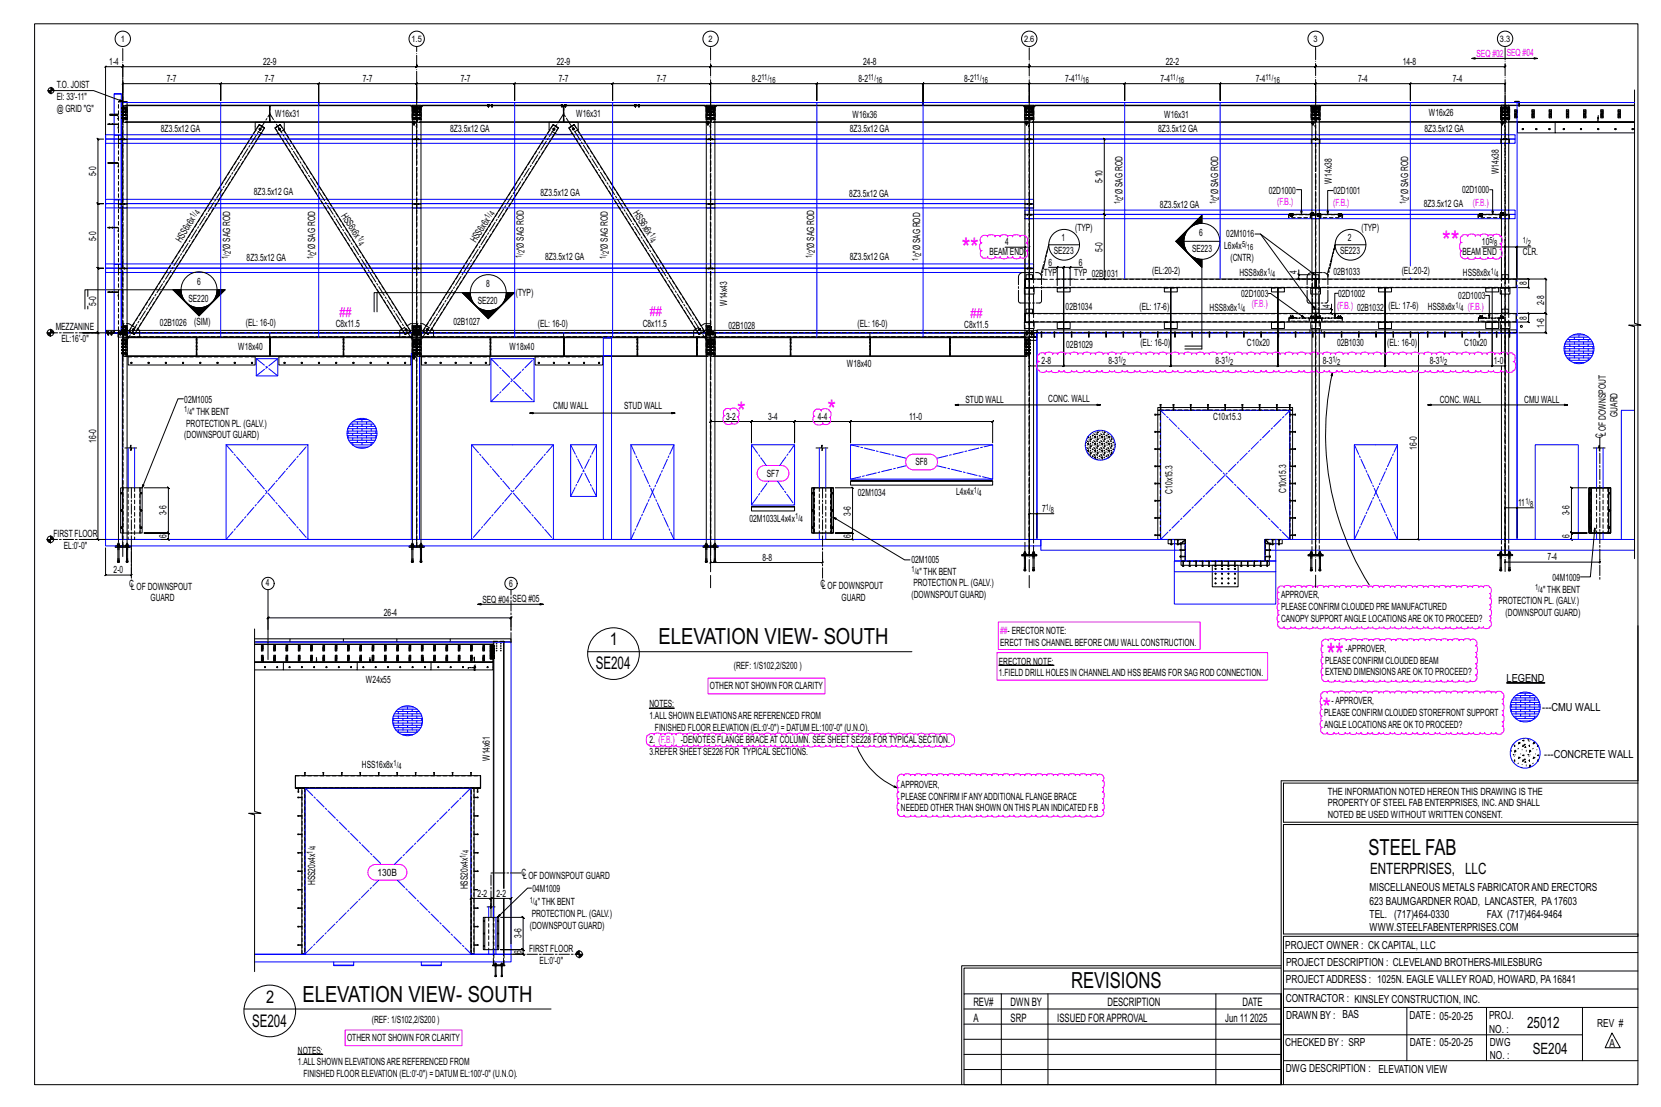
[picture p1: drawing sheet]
<svg xmlns="http://www.w3.org/2000/svg" width="914mm" height="610mm" viewBox="0 0 914 610" stroke-linecap="round" stroke-linejoin="round" font-family="sans-serif">
<defs><g id="words">
<text font-size="18.4" fill="#f0f" x="730" y="368">**</text>
<g font-size="14.7" fill="#f0f">
<text x="794" y="138">**</text>
<text x="529" y="141">**</text>
<text x="406" y="232">*</text>
<text x="456" y="231">*</text>
<text x="728" y="395">*</text>
</g>
<g font-size="12.2">
<text x="363" y="355">ELEVATION VIEW- SOUTH</text>
<text x="753" y="471">STEEL FAB</text>
<text x="590" y="544">REVISIONS</text>
<text x="167" y="552">ELEVATION VIEW- SOUTH</text>
</g>
<g font-size="9.6">
<text x="336" y="355">1</text>
<text x="328" y="369">SE204</text>
<text x="146" y="552">2</text>
<text x="139" y="565">SE204</text>
</g>
<g font-size="8.6">
<text x="754" y="481">ENTERPRISES, LLC</text>
<text x="841" y="566">25012</text>
<text x="844" y="580">SE204</text>
</g>
<g font-size="7.3" fill="#f0f">
<text x="187" y="175">##</text>
<text x="358" y="174">##</text>
<text x="534" y="175">##</text>
</g>
<g font-size="6.4">
<text x="536" y="554">REV#</text>
<text x="556" y="554">DWN BY</text>
<text x="610" y="554">DESCRIPTION</text>
<text x="684" y="554">DATE</text>
<text x="536" y="563">A</text>
<text x="556" y="563">SRP</text>
<text x="582" y="563">ISSUED FORAPPROVAL</text>
<text x="674" y="563">Jun 11</text>
<text x="688" y="563">2025</text>
</g>
<g font-size="6.1">
<text x="829" y="376">LEGEND</text>
<text x="849" y="392">---CMU WALL</text>
<text x="850" y="417">---CONCRETE WALL</text>
<text x="754" y="491">MISCELLANEOUS METALS FABRICATORAND ERECTORS</text>
<text x="754" y="498">623 BAUMGARDNER ROAD, LANCASTER, PA17603</text>
<text x="754" y="505">TEL. (717)464-0330</text>
<text x="819" y="505">FAX (717)464-9464</text>
<text x="754" y="513">WWW.STEELFABENTERPRISES.COM</text>
<text x="708" y="523">PROJECT OWNER : CK CAPITAL, LLC</text>
<text x="708" y="532">PROJECT DESCRIPTION : CLEVELAND BROTHERS-MILESBURG</text>
<text x="708" y="541">PROJECTADDRESS : 1025N. EAGLE VALLEY ROAD, HOWARD, PA16841</text>
<text x="708" y="552">CONTRACTOR : KINSLEY CONSTRUCTION, INC.</text>
<text x="708" y="561">DRAWN BY : BAS</text>
<text x="776" y="561">DATE : 05-20-25</text>
<text x="820" y="561">PROJ.</text>
<text x="820" y="569">NO. :</text>
<text x="879" y="566">REV #</text>
<text x="708" y="576">CHECKED BY : SRP</text>
<text x="776" y="576">DATE : 05-20-25</text>
<text x="820" y="576">DWG</text>
<text x="886" y="577">A</text>
<text x="820" y="583">NO. :</text>
<text x="708" y="590">DWG DESCRIPTION : ELEVATION VIEW</text>
</g>
<g font-size="5.5">
<text x="60" y="36">1-4</text>
<text x="145" y="36">22-9</text>
<text x="307" y="36">22-9</text>
<text x="475" y="36">24-8</text>
<text x="642" y="36">22-2</text>
<text x="772" y="36">14-8</text>
<text x="92" y="45">7-7</text>
<text x="146" y="45">7-7</text>
<text x="200" y="45">7-7</text>
<text x="254" y="45">7-7</text>
<text x="308" y="45">7-7</text>
<text x="362" y="45">7-7</text>
<text x="414" y="45">8-2</text>
<text x="473" y="45">8-2</text>
<text x="531" y="45">8-2</text>
<text x="586" y="45">7-4</text>
<text x="639" y="45">7-4</text>
<text x="691" y="45">7-4</text>
<text x="748" y="45">7-4</text>
<text x="800" y="45">7-4</text>
<text x="31" y="49">T.O. JOIST</text>
<text x="31" y="55">El: 33'-11&quot;</text>
<text x="31" y="62">@ GRID &quot;G&quot;</text>
<text x="151" y="64">W16x31</text>
<text x="317" y="64">W16x31</text>
<text x="469" y="65">W16x36</text>
<text x="641" y="65">W16x31</text>
<text x="787" y="64">W16x26</text>
<text x="89" y="73">8Z3.5x12 GA</text>
<text x="248" y="73">8Z3.5x12 GA</text>
<text x="468" y="72">8Z3.5x12 GA</text>
<text x="638" y="73">8Z3.5x12 GA</text>
<text x="784" y="73">8Z3.5x12 GA</text>
<text x="53" y="97" transform="rotate(-90 53 97)">5-0</text>
<text x="607" y="101" transform="rotate(-90 607 101)">5-10</text>
<text x="733" y="101" transform="rotate(-90 733 101)">W14x38</text>
<text x="825" y="96" transform="rotate(-90 825 96)">W14x38</text>
<text x="140" y="107">8Z3.5x12 GA</text>
<text x="298" y="108">8Z3.5x12 GA</text>
<text x="698" y="107">02D1000</text>
<text x="734" y="107">02D1001</text>
<text x="805" y="106">02D1000</text>
<text x="468" y="108">8Z3.5x12 GA</text>
<text x="618" y="108" transform="rotate(-90 618 108)">&quot;Ø SAG ROD</text>
<text x="671" y="108" transform="rotate(-90 671 108)">&quot;Ø SAG ROD</text>
<text x="775" y="108" transform="rotate(-90 775 108)">&quot;Ø SAG ROD</text>
<text x="188" y="119" transform="rotate(58 188 119)">HS 6x6x</text>
<text x="348" y="117" transform="rotate(58 348 117)">HS 6x6x</text>
<text x="639" y="115">8Z3.5x12 GA</text>
<text x="784" y="114">8Z3.5x12 GA</text>
<text x="592" y="127">(TYP)</text>
<text x="660" y="130">6</text>
<text x="675" y="130">02M1016</text>
<text x="750" y="127">(TYP)</text>
<text x="53" y="133" transform="rotate(-90 53 133)">5-0</text>
<text x="100" y="134" transform="rotate(-58 100 134)">HS 6x6x</text>
<text x="262" y="134" transform="rotate(-58 262 134)">HS 6x6x</text>
<text x="288" y="138" transform="rotate(-90 288 138)">&quot;Ø SAG ROD</text>
<text x="448" y="138" transform="rotate(-90 448 138)">&quot;Ø SAG ROD</text>
<text x="553" y="135">4</text>
<text x="584" y="133">1</text>
<text x="674" y="137">L6x4x</text>
<text x="742" y="133">2</text>
<text x="816" y="135">10</text>
<text x="127" y="138" transform="rotate(-90 127 138)">&quot;Ø SAG ROD</text>
<text x="136" y="144">8Z3.5x12 GA</text>
<text x="174" y="139" transform="rotate(-90 174 139)">&quot;Ø SAG ROD</text>
<text x="300" y="143">8Z3.5x12 GA</text>
<text x="335" y="138" transform="rotate(-90 335 138)">&quot;Ø SAG ROD</text>
<text x="468" y="143">8Z3.5x12 GA</text>
<text x="507" y="139" transform="rotate(-90 507 139)">&quot;Ø SAG ROD</text>
<text x="545" y="141">BEAM END</text>
<text x="580" y="140">SE223</text>
<text x="607" y="139" transform="rotate(-90 607 139)">5-0</text>
<text x="656" y="139">SE223</text>
<text x="677" y="144">(CNTR)</text>
<text x="738" y="140">SE223</text>
<text x="805" y="141">BEAM END</text>
<text x="838" y="141">CLR.</text>
<text x="577" y="146">6</text>
<text x="594" y="146">6</text>
<text x="575" y="152">TYP</text>
<text x="591" y="152">TYP 02B1031</text>
<text x="634" y="151">(EL:20-2)</text>
<text x="682" y="152">HSS8x8x</text>
<text x="714" y="151" transform="rotate(-90 714 151)">4</text>
<text x="734" y="152">02B1033</text>
<text x="772" y="151">(EL:20-2)</text>
<text x="805" y="152">HSS8x8x</text>
<text x="108" y="157">6</text>
<text x="268" y="158">8</text>
<text x="841" y="157" transform="rotate(-90 841 157)">8</text>
<text x="104" y="166">SE220</text>
<text x="263" y="168">SE220</text>
<text x="284" y="163">(TYP)</text>
<text x="683" y="163">02D1003</text>
<text x="737" y="164">02D1002</text>
<text x="803" y="165">02D1003</text>
<text x="53" y="169" transform="rotate(-90 53 169)">5-0</text>
<text x="400" y="168" transform="rotate(-90 400 168)">W14x43</text>
<text x="587" y="171">02B1034</text>
<text x="627" y="170">(EL: 17-6)</text>
<text x="666" y="171">HSS8x8x</text>
<text x="732" y="170" transform="rotate(-90 732 170)">4</text>
<text x="764" y="170">(EL: 17-6)</text>
<text x="786" y="171">HSS8x8x</text>
<text x="850" y="168" transform="rotate(-90 850 168)">2-8</text>
<text x="88" y="180">02B1026</text>
<text x="107" y="179">(SIM)</text>
<text x="135" y="180">(EL: 16-0)</text>
<text x="185" y="180">C8x11.5</text>
<text x="250" y="179">02B1027</text>
<text x="296" y="180">(EL: 16-0)</text>
<text x="472" y="180">(EL: 16-0)</text>
<text x="841" y="176" transform="rotate(-90 841 176)">8</text>
<text x="31" y="182">MEZZANINE</text>
<text x="354" y="180">C8x11.5</text>
<text x="401" y="181">02B1028</text>
<text x="531" y="181">C8x11.5</text>
<text x="850" y="180" transform="rotate(-90 850 180)">1-6</text>
<text x="34" y="188">EL:16'-0&quot;</text>
<text x="587" y="192">02B1029</text>
<text x="628" y="191">(EL: 16-0)</text>
<text x="686" y="191">C10x20</text>
<text x="736" y="190">02B1030</text>
<text x="764" y="190">(EL: 16-0)</text>
<text x="806" y="190">C10x20</text>
<text x="131" y="193">W18x40</text>
<text x="281" y="193">W18x40</text>
<text x="466" y="202">W18x40</text>
<text x="573" y="201">2-8</text>
<text x="610" y="201">8-3</text>
<text x="669" y="201">8-3</text>
<text x="728" y="201">8-3</text>
<text x="787" y="201">8-3</text>
<text x="822" y="201">1-0</text>
<text x="101" y="222">02M1005</text>
<text x="532" y="222">STUD WALL</text>
<text x="577" y="222">CONC. WALL</text>
<text x="793" y="222">CONC. WALL</text>
<text x="305" y="225">CMU WALL</text>
<text x="344" y="225">STUD WALL</text>
<text x="839" y="222">CMU WALL</text>
<text x="106" y="228">&quot; THK BENT</text>
<text x="400" y="231">3-2</text>
<text x="423" y="231">3-4</text>
<text x="450" y="231">4-4</text>
<text x="501" y="231">11-0</text>
<text x="668" y="232">C10x15.3</text>
<text x="890" y="229" transform="rotate(-90 890 229)">GUARD</text>
<text x="102" y="235">PROTECTION PL. (GALV.)</text>
<text x="53" y="244" transform="rotate(-90 53 244)">16-0</text>
<text x="101" y="241">(DOWNSPOUT GUARD)</text>
<text x="882" y="241" transform="rotate(-90 882 241)">C</text>
<text x="884" y="240" transform="rotate(-90 884 240)">LOF DOWNSPOUT</text>
<text x="780" y="248" transform="rotate(-90 780 248)">16-0</text>
<text x="504" y="256">SF8</text>
<text x="422" y="262">SF7</text>
<text x="472" y="273">02M1034</text>
<text x="526" y="273">L4x4x</text>
<text x="645" y="272" transform="rotate(-90 645 272)">C10x15.3</text>
<text x="708" y="272" transform="rotate(-90 708 272)">C10x15.3</text>
<text x="574" y="282">7</text>
<text x="836" y="279">11</text>
<text x="92" y="284" transform="rotate(-90 92 284)">3-6</text>
<text x="413" y="287">02M1033L4x4x</text>
<text x="468" y="284" transform="rotate(-90 468 284)">3-6</text>
<text x="864" y="284" transform="rotate(-90 864 284)">3-6</text>
<text x="29" y="296">FIRST FLOOR</text>
<text x="92" y="296" transform="rotate(-90 92 296)">6</text>
<text x="468" y="296" transform="rotate(-90 468 296)">6</text>
<text x="864" y="296" transform="rotate(-90 864 296)">6</text>
<text x="35" y="302">EL:0'-0&quot;</text>
<text x="420" y="309">8-8</text>
<text x="502" y="310">02M1005</text>
<text x="852" y="309">7-4</text>
<text x="63" y="316">2-0</text>
<text x="506" y="316">&quot; THK BENT</text>
<text x="71" y="323">C</text>
<text x="146" y="323">4</text>
<text x="280" y="323">6</text>
<text x="452" y="323">CLOF DOWNSPOUT</text>
<text x="503" y="323">PROTECTION PL. (GALV.)</text>
<text x="855" y="320">04M1009</text>
<text x="72" y="325">LOF DOWNSPOUT</text>
<text x="502" y="329">(DOWNSPOUT GUARD)</text>
<text x="705" y="330">APPROVER,</text>
<text x="849" y="326">&quot; THK BENT</text>
<text x="83" y="331">GUARD</text>
<text x="266" y="332">SEQ #04</text>
<text x="282" y="332">SEQ #05</text>
<text x="463" y="331">GUARD</text>
<text x="825" y="333">PROTECTION PL. (GALV.)</text>
<text x="211" y="339">26-4</text>
<text x="705" y="336">PLEASE CONFIRM CLOUDED PRE MANUFACTURED</text>
<text x="829" y="339">(DOWNSPOUT GUARD)</text>
<text x="705" y="343">CANOPYSUPPORTANGLE LOCATIONSARE OKTO PROCEED?</text>
<text x="551" y="356">ERECTTHIS CHANNELBEFORE CMU WALLCONSTRUCTION.</text>
<text x="741" y="359">-APPROVER,</text>
<text x="550" y="366">ERECTOR NOTE:</text>
<text x="729" y="365">PLEASE CONFIRM CLOUDED BEAM</text>
<text x="404" y="369">(REF: 1/S102,2/S200 )</text>
<text x="729" y="372">EXTEND DIMENSIONSARE OKTO PROCEED?</text>
<text x="201" y="376">W24x55</text>
<text x="550" y="372">1.FIELD DRILLHOLES IN CHANNELAND HSS BEAMS FOR SAG ROD CONNECTION.</text>
<text x="391" y="380">OTHER NOT SHOWN FOR CLARITY</text>
<text x="357" y="390">NOTES:</text>
<text x="733" y="388">-APPROVER,</text>
<text x="729" y="394">PLEASE CONFIRM CLOUDED STOREFRONT SUPPORT</text>
<text x="357" y="396">1.ALLSHOWN ELEVATIONSARE REFERENCED FROM</text>
<text x="729" y="401">ANGLE LOCATIONSARE OKTO PROCEED?</text>
<text x="361" y="403">FINISHED FLOOR ELEVATION (EL:0'-0&quot;) = DATUM EL:100'-0&quot; (U.N.O).</text>
<text x="357" y="409">2. (F.B.) -DENOTES FLANGE BRACEAT COLUMN. SEE SHEET SE228 FOR TYPICALSECTION.</text>
<text x="270" y="419" transform="rotate(-90 270 419)">W14x61</text>
<text x="357" y="416">3.REFER SHEET SE226 FOR TYPICALSECTIONS.</text>
<text x="199" y="423">HSS16x8x</text>
<text x="496" y="434">APPROVER,</text>
<text x="731" y="438">THE INFORMATION NOTED HEREON THIS DRAWING IS THE</text>
<text x="496" y="440">PLEASE CONFIRM IFANYADDITIONALFLANGE BRACE</text>
<text x="496" y="447">NEEDED OTHER THAN SHOWN ON THIS PLAN INDICATED F.B</text>
<text x="731" y="444">PROPERTY OF STEEL FAB ENTERPRISES, INC.AND SHALL</text>
<text x="731" y="451">NOTED BE USED WITHOUT WRITTEN CONSENT.</text>
<text x="208" y="482">130B</text>
<text x="287" y="482">C</text>
<text x="288" y="484">LOF DOWNSPOUT GUARD</text>
<text x="174" y="488" transform="rotate(-90 174 488)">HSS20x4x</text>
<text x="258" y="490" transform="rotate(-90 258 490)">HSS20x4x</text>
<text x="293" y="491">04M1009</text>
<text x="263" y="494">2-2</text>
<text x="273" y="494">2-2</text>
<text x="296" y="498">&quot; THK BENT</text>
<text x="293" y="505">PROTECTION PL. (GALV.)</text>
<text x="292" y="511">(DOWNSPOUT GUARD)</text>
<text x="287" y="517" transform="rotate(-90 287 517)">3-6</text>
<text x="287" y="525" transform="rotate(-90 287 525)">6</text>
<text x="291" y="524">FIRST FLOOR</text>
<text x="297" y="531">EL:0'-0&quot;</text>
<text x="205" y="563">(REF: 1/S102,2/S200 )</text>
<text x="191" y="573">OTHER NOT SHOWN FOR CLARITY</text>
<text x="164" y="580">NOTES:</text>
<text x="164" y="587">1.ALLSHOWN ELEVATIONSARE REFERENCED FROM</text>
<text x="167" y="593">FINISHED FLOOR ELEVATION (EL:0'-0&quot;) = DATUM EL:100'-0&quot; (U.N.O).</text>
</g>
<g font-size="5.5" fill="#f0f">
<text x="813" y="31">SEQ #02</text>
<text x="829" y="31">SEQ #04</text>
<text x="703" y="113">(F.B.)</text>
<text x="734" y="114">(F.B.)</text>
<text x="811" y="113">(F.B.)</text>
<text x="689" y="169">(F.B.)</text>
<text x="736" y="170">(F.B.) 02B1032</text>
<text x="808" y="171">(F.B.)</text>
<text x="551" y="349">##- ERECTOR NOTE:</text>
</g>
<g font-size="4.9">
<text x="66" y="23">1</text>
<text x="227" y="23">1.5</text>
<text x="390" y="23">2</text>
<text x="564" y="23">2.6</text>
<text x="723" y="23">3</text>
<text x="826" y="23">3.3</text>
</g>
<g font-size="4.7">
<text x="419" y="44">11/</text>
<text x="424" y="45">16</text>
<text x="478" y="44">11/</text>
<text x="482" y="45">16</text>
<text x="536" y="44">11/</text>
<text x="540" y="45">16</text>
<text x="592" y="44">11/</text>
<text x="596" y="45">16</text>
<text x="644" y="44">11/</text>
<text x="649" y="45">16</text>
<text x="697" y="44">11/</text>
<text x="701" y="45">16</text>
<text x="617" y="113" transform="rotate(-90 617 113)">1/</text>
<text x="618" y="110" transform="rotate(-90 618 110)">2</text>
<text x="669" y="113" transform="rotate(-90 669 113)">1/</text>
<text x="671" y="110" transform="rotate(-90 671 110)">2</text>
<text x="774" y="113" transform="rotate(-90 774 113)">1/</text>
<text x="776" y="110" transform="rotate(-90 776 110)">2</text>
<text x="107" y="120" transform="rotate(-58 107 120)">1/</text>
<text x="110" y="119" transform="rotate(-58 110 119)">4</text>
<text x="272" y="119" transform="rotate(-58 272 119)">4</text>
<text x="269" y="120" transform="rotate(-58 269 120)">1/</text>
<text x="197" y="131" transform="rotate(58 197 131)">1/</text>
<text x="358" y="130" transform="rotate(58 358 130)">1/</text>
<text x="197" y="134" transform="rotate(58 197 134)">4</text>
<text x="358" y="133" transform="rotate(58 358 133)">4</text>
<text x="684" y="136">5/</text>
<text x="686" y="137">16</text>
<text x="820" y="134">5/</text>
<text x="823" y="135">8</text>
<text x="838" y="134">1/</text>
<text x="841" y="135">2</text>
<text x="125" y="143" transform="rotate(-90 125 143)">1/</text>
<text x="127" y="140" transform="rotate(-90 127 140)">2</text>
<text x="172" y="143" transform="rotate(-90 172 143)">1/</text>
<text x="174" y="140" transform="rotate(-90 174 140)">2</text>
<text x="287" y="142" transform="rotate(-90 287 142)">1/</text>
<text x="289" y="140" transform="rotate(-90 289 140)">2</text>
<text x="333" y="143" transform="rotate(-90 333 143)">1/</text>
<text x="335" y="140" transform="rotate(-90 335 140)">2</text>
<text x="447" y="142" transform="rotate(-90 447 142)">1/</text>
<text x="449" y="139" transform="rotate(-90 449 139)">2</text>
<text x="505" y="144" transform="rotate(-90 505 144)">1/</text>
<text x="507" y="141" transform="rotate(-90 507 141)">2</text>
<text x="698" y="151">1/</text>
<text x="700" y="153">4</text>
<text x="821" y="151">1/</text>
<text x="823" y="152">4</text>
<text x="681" y="170">1/</text>
<text x="684" y="172">4</text>
<text x="801" y="170">1/</text>
<text x="804" y="171">4</text>
<text x="616" y="199">1/</text>
<text x="618" y="201">2</text>
<text x="675" y="199">1/</text>
<text x="677" y="201">2</text>
<text x="733" y="199">1/</text>
<text x="736" y="201">2</text>
<text x="792" y="199">1/</text>
<text x="795" y="201">2</text>
<text x="101" y="227">1/</text>
<text x="104" y="229">4</text>
<text x="536" y="271">1/</text>
<text x="539" y="273">4</text>
<text x="576" y="281">1/</text>
<text x="840" y="277">1/</text>
<text x="842" y="279">8</text>
<text x="438" y="286">1/</text>
<text x="440" y="288">4</text>
<text x="578" y="282">8</text>
<text x="502" y="315">1/</text>
<text x="504" y="317">4</text>
<text x="845" y="325">1/</text>
<text x="848" y="327">4</text>
<text x="217" y="422">1/</text>
<text x="219" y="423">4</text>
<text x="174" y="467" transform="rotate(-90 174 467)">4</text>
<text x="172" y="470" transform="rotate(-90 172 470)">1/</text>
<text x="256" y="472" transform="rotate(-90 256 472)">1/</text>
<text x="258" y="470" transform="rotate(-90 258 470)">4</text>
<text x="292" y="497">1/</text>
<text x="294" y="499">4</text>
</g>
</g></defs>
<g fill="#000" stroke="#000" stroke-width=".55">
<path d="M838 71h1zM845 71h1zM870 71h1zM889 71h1zM72 200h1zM91 200h1zM110 200h1zM138 200h1zM156 200h1zM175 200h1zM194 200h1zM213 200h1z"/>
<path d="M234 200h1zM242 200h1zM267 200h1zM296 200h1zM321 200h1zM550 366h30zM829 376h21zM357 390h14zM164 580l14 1z"/>
<circle cx="838" cy="71" r=".2"/>
<circle cx="846" cy="71" r=".2"/>
<circle cx="853" cy="71" r=".2"/>
<circle cx="861" cy="71" r=".2"/>
<circle cx="870" cy="71" r=".2"/>
<circle cx="880" cy="71" r=".2"/>
<circle cx="889" cy="71" r=".2"/>
<circle cx="899" cy="71" r=".2"/>
<circle cx="72" cy="200" r=".2"/>
<circle cx="82" cy="200" r=".2"/>
<circle cx="91" cy="200" r=".2"/>
<circle cx="101" cy="200" r=".2"/>
<circle cx="110" cy="200" r=".2"/>
<circle cx="120" cy="200" r=".2"/>
<circle cx="129" cy="200" r=".2"/>
<circle cx="139" cy="200" r=".2"/>
<circle cx="157" cy="200" r=".2"/>
<circle cx="166" cy="200" r=".2"/>
<circle cx="176" cy="200" r=".2"/>
<circle cx="185" cy="200" r=".2"/>
<circle cx="195" cy="200" r=".2"/>
<circle cx="204" cy="200" r=".2"/>
<circle cx="214" cy="200" r=".2"/>
<circle cx="223" cy="200" r=".2"/>
<circle cx="234" cy="200" r=".2"/>
<circle cx="243" cy="200" r=".2"/>
<circle cx="251" cy="200" r=".2"/>
<circle cx="259" cy="200" r=".2"/>
<circle cx="267" cy="200" r=".2"/>
<circle cx="297" cy="200" r=".2"/>
<circle cx="305" cy="200" r=".2"/>
<circle cx="313" cy="200" r=".2"/>
<circle cx="321" cy="200" r=".2"/>
<circle cx="330" cy="200" r=".2"/>
<circle cx="273" cy="354" r=".2"/>
<circle cx="273" cy="356" r=".2"/>
<circle cx="273" cy="357" r=".2"/>
<circle cx="273" cy="358" r=".2"/>
<circle cx="276" cy="356" r=".2"/>
<circle cx="276" cy="358" r=".2"/>
<circle cx="276" cy="357" r=".2"/>
<circle cx="276" cy="354" r=".2"/>
<circle cx="146" cy="367" r=".1"/>
<circle cx="153" cy="367" r=".1"/>
<circle cx="159" cy="367" r=".1"/>
<circle cx="166" cy="367" r=".1"/>
<circle cx="173" cy="367" r=".1"/>
<circle cx="180" cy="367" r=".1"/>
<circle cx="186" cy="367" r=".1"/>
<circle cx="193" cy="367" r=".1"/>
<circle cx="200" cy="367" r=".1"/>
<circle cx="207" cy="367" r=".1"/>
<circle cx="214" cy="367" r=".1"/>
<circle cx="220" cy="367" r=".1"/>
<circle cx="227" cy="367" r=".1"/>
<circle cx="234" cy="367" r=".1"/>
<circle cx="241" cy="367" r=".1"/>
<circle cx="248" cy="367" r=".1"/>
<circle cx="255" cy="367" r=".1"/>
<circle cx="262" cy="367" r=".1"/>
<circle cx="268" cy="367" r=".1"/>
</g>
<g fill="none" stroke="#000" stroke-width=".55">
<path d="M19 13h883v584h-883zM68 35l-1 2 1-1v1h161l1-1-1 1v-2v2l1-1-1 1h162l1-1-1 1v-2v2l1-1-1 1h176h-1l1-1v1v-2l-1 2 1-1v1h157l1-1-1 1v-2v2l1-1-1 1h105h-1l1-1v1v-2M810 32h36M26 50h4M27 50l1 1M28 50h.1M28 50h23l17 6M28 49l1 1M28 48l2 2M28 48v4M70 56h-3h3v18M70 58h156h-156"/>
<path d="M70 59v7M148 58l1 9zM226 58l1 1v7M227 58h5v1h-5zM232 58h156zM232 58v1v7M232 58h.1M269 58h.1M271 58h.1M271 58h-1M309 58h.1M309 58h1"/>
<path d="M310 58h.1M310 58v9zM311 58h.1M311 58h1M312 58h-1M312 58h.1M349 58h.1M349 58h1M350 58h.1M350 58h-1M351 58h.1M351 58h1"/>
<path d="M352 58h.1M388 58l1 1v7M389 58h5v1h-5zM394 58h170zM394 58v1v7M394 58h.1M564 58v1v7M564 58h5v1h-5zM570 58h151zM570 58l-1 1v7M570 58h.1M721 58l1 1"/>
<path d="M722 59v7M722 58h5v1h-5zM722 60h.1M726 60h.1M726 59h1v7h-1M727 58v1M727 58h.1M827 58h-100h100M827 59h-1v7h1M827 60h.1M829 58v-12h-1h1h-53h1h-1v9l1-9h-1h-52h1h-1v10l1-10h-1h-52h-1h1v9v-9h-1h1h-53h1h-1v9l1-9h-1h-52h-1h1v10v-10h-1h1h-59h1h-1v12l1-12h-1h-58h-1h1v9v-9h-1h1h-59h1h-1v12l1-12h-1h-54h1h-1v9l1-9h-1h-54h1h-1v9l1-9h-1h-54h1h-1v10l1-10h-1h-54h1h-1v12l1-12h-1h-53h-1h1v9v-9h-1h1h-54h-1h1v10v-20l-1 1h1h-10v-1v1v72M831 60h.1"/>
<path d="M831 59v7M831 58h69M834 56h2v3v-3h-2h2M900 50v128l3 1h-6l3 1v128M57 77h-3l-1-1 1 1v35h-1l1 1v-1h3h-3h-1l1 1v-1v36l-1-1 1 1h3h-3l-1-1 1 1v35h-1l1 1v-1h-8h8h-1l1 1v-1v114h-1l1 1v-1h-8M63 63h-3l3 1M63 63h-3M63 68h-4l4 1M67 79h3v31M70 67h157M136 79l-19 31M139 74l4-5 3 2-3 3"/>
<path d="M140 79l-19 31M141 72l-1-5h16v5M143 69l3 2zM143 71h.1M143 71v1M143 71h1M143 71h1zM144 71h.1M144 73l1 1h7l1-1M151 70l3-1zM153 71h1M154 71h-1"/>
<path d="M154 71h.1M154 74l-3-3 3-2 4 5M157 79l19 31M161 79l19 31M227 68h.1M227 74v-15h5v15M232 67h157M298 79l-20 31M301 74l3-5 3 2-2 3M302 79l-19 31M303 72l-1-5h16v5M304 69l3 2z"/>
<path d="M305 71h.1M305 71v1M306 73l1 1h7l1-1M313 70l3-1zM315 71h.1M315 71h1M315 74l-2-3 3-2 4 5M316 71h.1M316 71h-1M318 79l20 31M323 79l19 31M389 68h.1"/>
<path d="M389 74v-15h5v15M394 67h170M564 68h.1M564 74v-15h5v15M569 67h153M608 77l-1-1 1 1v41h-1l1 1-1-1 1 1v-1v36M722 79h5M722 68h.1M722 74v-15h4v15M722 79v37M722 61v1M722 63h.1"/>
<path d="M722 65h.1M722 61h.1M726 65h.1M726 63h.1M726 61v1M726 61h.1M726 79v37M726 67h101M826 79h5M827 68h.1M827 68h-1h1M827 74v-16h4v16"/>
<path d="M827 79v37M827 61v1M827 63h.1M827 65h.1M827 61h.1M831 65h.1M831 63h.1M831 61v1M831 61h.1M831 67h69M831 79v37M834 60h1v5h-1z"/>
<path d="M834 63h1h-1zM834 63v-2h1v2M834 63v1h1v-1M835 67h21v6h44M835 67v6h21M843 60h2v5h-2zM844 63h.1M844 63v-2v2M844 63v1v-1M853 60h1v5h-1zM853 63h1h-1zM853 63v-2h1v2"/>
<path d="M853 63v1h1v-1M856 67h-21M862 60h2v5h-2zM863 63h.1M863 63v-2v2M863 63v1v-1M872 60h1v5h-1zM872 63h1h-1zM872 63v-2h1v2M872 63v1h1v-1M881 60h2v5h-2zM882 63h.1"/>
<path d="M882 63v-2v2M882 63v1v-1M891 60h1v5h-1zM891 63h1h-1zM891 63v-2h1v2M891 63v1h1v-1M63 90h-4h4M70 114l-3 1M70 115v30M114 114l-20 31M118 114l-20 31M179 114l20 31"/>
<path d="M183 114l20 31M227 110v-31h5v31M227 114h5M227 115v30M232 115v30M275 114l-19 31M280 114l-20 31M341 114l19 31M345 114l20 31M389 110v-31h5v31M389 114h5M389 115v30"/>
<path d="M394 115v30M564 110v-31h5v31M564 114h5M564 115v1M569 115v1M662 119l-14 14 14 14-14-14zM662 119l-6 6M662 120l-4 4M662 119l-5 5M710 118h.1M711 118h.1M714 104h2v14"/>
<path d="M734 105h-3v13M737 118h.1M738 118h.1M815 118h.1M816 118h.1M820 104h2v14M63 125h-4h4M553 136h11v40M564 136h1l-1 1zM564 136h3l-1 1 1-1-1 66 1-1v1h19h-1l1-1v1v-43l-1 43 1-1v1h59h-1l1-1v1v-43l-1 43 1-1v1h59h-1l1-1v1v-43l-1 43 1-1v1h58l1-1-1 1v-44v44l1-1-1 1h59l1-1-1 1v-44M577 135h17M647 133l15 14"/>
<path d="M647 133h25M648 133l5 4M652 133h.1M652 132l-1 1h1M652 132l-1 1 1 1M652 131l-2 2 2 2M652 130l-2 3 2 2M652 130l-3 3 3 3M652 129l-3 4 3 3M652 129l-3 4 3 4M653 129l-4 4M653 128l-5 5 5 5"/>
<path d="M661 123l1-1-1 1M662 123v-4l-15 14M662 122l-1 1M662 121l-3 2M662 121l-2 2M662 123h-1M662 122l-2 1M691 129h3l30 22M694 129l30 41M722 120h5M722 120v34M726 120v34"/>
<path d="M735 135h17M816 136h13v18M826 120h5M827 120v34M829 136h6h-1h1v17v-17h-1h1M829 136h-1zM831 120v34M836 136h-1zM843 136h-8v18M48 160v3M67 150h3v32v-3M91 150l-20 32"/>
<path d="M95 160h1l5 5M95 160l15 14 14-14-14 14zM95 150l-20 32M96 160l14 13 14-13M96 160l6 5M96 160l5 4M97 160l3 3M97 160l3 2M98 160l2 2M98 160l2 1M99 160h1M100 160h-5l15 14 14-14h-4"/>
<path d="M100 160h-53v10M100 160h19M120 160h-1M121 160l-2 1M121 160l-2 2M122 160l-3 2M122 160l-3 3M123 160l-5 4M123 160l-5 5M201 150l21 32M206 150l20 32M253 150l-20 32"/>
<path d="M257 150l-20 32M363 150l20 32M367 150l21 32M564 158l5 1zM564 159v3h5v-3M564 154v4zM564 145v-25h5v25M564 154v-4h5v4M565 153l3 1zM565 153v-2h3v2M575 154h-11v4h160v-4h-125M577 147h5v10"/>
<path d="M582 148l1-1zM582 154h9M582 158h7v3h-7zM582 147h4l-1 1 1-1v12v-12l-1 1 1-1h3M589 147h1l-1 1zM596 147h-7v10M607 153l1 1zM641 158h7v3h-7zM656 141l6 6M657 142l5 4M658 142l4 4M658 142l4 3"/>
<path d="M659 142l3 3M659 143l3 2M660 143l2 2M660 143l2 1M661 143l1 1M661 143h1h-1M661 143h1M662 143v49h-10M700 158h7v3h-7zM714 151l1 1zM715 149v2h6M715 151v3l-1-1 1 1h6"/>
<path d="M722 158l5 1zM722 159v3h5v-3M722 153l4 1zM722 153v-2h4v2M724 154v4zM724 154l1 4zM725 154h110v4h-110zM759 158h7v3h-7zM818 158h7v3h-7zM826 158l5 1zM826 159v3h5v-3M827 153l3 1z"/>
<path d="M827 153v-2h3v2M832 154h19v-1l1 1h-1v19v-1l1 1h-1h-15h15v-1l1 1h-1v10l1 1-1-1h-15M835 154v4zM836 154h6l-1-1 1 1v4h-1l1 1-6-1M48 169v1M63 161h-4h4M70 178l3 1M104 168l6 5 5-5M105 168l5 5 4-5M105 169l5 4M106 169l4 4M106 169l4 3"/>
<path d="M107 169l3 3 3-3M107 169l3 3M107 169l3 3 2-3M107 169l3 2 2-2M108 169l2 2 2-2M108 169l2 2M108 169l2 2 1-2M109 169l1 1M109 169l1 1v-1v1l-1-1M110 169v1M111 169l-1 2M113 169l-3 3"/>
<path d="M113 169l-3 4M114 169l-4 4M114 168l-4 5M119 163l4-3-4 4M208 161v11M227 179v3v-32h5v32v-3M227 178l-3 1M232 178l3 1M254 161h1M255 161l14 14 14-14-14 14zM255 161l14 14 14-14M255 161l6 6"/>
<path d="M255 161l5 5M256 161l4 4M256 161l3 3M257 161l2 3M257 161l2 2M258 161l1 1M259 161h.1M259 161h-5l15 15 14-15h-4M259 161h-53v11M259 161h20M264 170l5 5 5-5M264 170l5 5"/>
<path d="M264 170l5 4 4-4M265 170l4 4 4-4M265 170l4 4M266 171l3 3M266 171l3 3 3-3M266 171l3 2 2-2M267 171l2 2 2-2M267 171l2 2M267 171l2 1 1-1M268 171l1 1 1-1M268 171l1 1v-1M269 171h.1"/>
<path d="M270 171l-1 1M271 171l-2 2M272 170l-3 4M273 170l-4 4M279 161v1M280 161l-1 1M280 161l-1 2M281 161l-3 2M281 161l-3 3M282 161l-4 4M282 161l-4 5M282 161l-5 5"/>
<path d="M283 161l-6 6M389 179v3v-32h5v32M389 178l-3 1M564 177l5 1zM564 178v3h5v-3M564 173v4zM564 162v11M564 173h160v4h-160zM565 172l3 1zM565 172v-2h3v2M569 162v11M582 177h7v4h-7z"/>
<path d="M641 177h7v4h-7zM698 162h2l18 13M700 177h7v4h-7zM722 177l5 1zM722 178v3h5v-3M722 162v11M722 172l4 1zM722 172v-2h4v2M723 174h.1M723 175h.1M724 173v4zM724 173l1 4z"/>
<path d="M725 173h110v4h-110zM725 175h.1M726 174h.1M726 162v11M733 170l1 1zM733 167v3h-6M733 170v3v-1l1 1h-1h-6M737 162h-2v13M759 177h7v4h-7zM818 163h2v12M818 177h7v4h-7zM821 178v24l1-1-1 1h8h-1l1-1v1v-19"/>
<path d="M826 177l5 1zM826 178v3h5v-3M827 162v11M827 172l3 1zM827 172v-2h3v2M827 174h.1M828 175h.1M828 175h-1M831 162v11M835 173v4zM836 173h6l-1-1 1 1v4h-1l1 1-6-1M26 183h4"/>
<path d="M26 184l1 1M26 183l2 2M27 183l1 2M27 183l1 1M28 182l1 1M28 183h.1M28 181v4M28 181l2 2M58 182h171v1h-171zM58 182v1M59 183h6v3v-2zM59 184h1"/>
<path d="M59 184v1l1-1M60 184h.1M60 184h-1h1M60 184h-1M61 184h1M61 184v1l1-1M62 184h-1M65 183l5 1zM65 184v2h5v-2M65 186v111M66 184h1zM66 184h1"/>
<path d="M66 184v1v-1M68 184h1zM68 184h1M69 184h.1M69 184v1v-1M70 187v8M70 186h157M70 196h157M70 184v1M70 183v1M70 183h78v3h-78zM71 196h69v5h-69z"/>
<path d="M73 182v-1h1v1l-1-1v1M76 181l1 1M108 186v10zM148 183h79v3h-79M149 186v10zM154 196h72v5h-72zM189 186v10zM221 181l-1 1M223 181v1zM223 182h.1M223 181h.1M223 181v1"/>
<path d="M223 181h1M224 181h-1M224 182h.1M224 181h.1M224 181v1M226 196h1M227 183v2M227 183l5 1zM227 196v1M227 187v8M227 184v113M228 184h.1"/>
<path d="M228 184v1v-1M230 182h161v1h-161zM230 184h1zM230 184h1M231 184v1v-1M231 184h-1M232 187v8M232 186h157M232 196h157M232 183v3h162v111M232 184v1M232 196h38v5h-38z"/>
<path d="M235 182v-1h1v1l-1-1v1M238 181l1 1M270 186v10zM295 196h37v5h-37zM310 183h79v3h-79zM310 183h-78v3M310 186l1 10zM332 196h5M351 186v10zM383 181l-1 1M384 186v10zM385 181h.1"/>
<path d="M385 181v1M385 182h.1M385 181h1M386 181l-1 1M389 183v2M389 183l5 1zM389 187v8M389 184v113M389 184h1zM389 184h1M390 184v1v-1M391 182h180v1h-180z"/>
<path d="M392 184h1zM392 184h.1M392 184h1h-1M392 184v1l1-1M393 184h-1M394 187v8M394 184v2h170v111M394 186h170M394 196h170M394 183h85v3h-85zM435 186v10zM479 183h85v3h-85"/>
<path d="M479 186v10zM523 186v10zM564 183l5 1zM564 184v2h5v-2M564 187v8M564 181v1M565 184h1zM565 184v1v-1M565 184h1M566 184h-1M568 184h.1M568 184v1v-1"/>
<path d="M569 186h2v1h-2M569 181v1M569 186v111M569 183v3M571 183v2l-2 1 2-1zM571 183v2l-2 1M571 182h153v1h-153zM573 183l1 3zM580 183l1 3zM590 183v3zM599 183l1 3zM609 183v3z"/>
<path d="M618 183l1 3zM628 183v3zM637 183l1 3zM647 183v3zM652 191h10M656 183v3zM666 183v3zM675 183v3zM685 183v3zM694 183v3zM704 183v3zM713 183v3z"/>
<path d="M722 181v1M722 183v114M723 183v3zM724 182h111v1h-111zM726 181v1M726 183v114M727 183h54v1v-1v114h-11M729 183v3zM738 183l1 3zM748 183v3zM757 183l1 3zM767 183v3z"/>
<path d="M776 183l1 3zM786 183v3zM795 183l1 3zM805 183v3zM814 183l1 3zM824 183v3zM827 181v1M827 183v12M831 181v1M831 183v114M831 183v3zM101 220h-3l-20 49"/>
<path d="M734 205v2h-1zM734 205a155 155 0 0 0 20 117M827 202v95M292 227h80M526 223h80M600 239h.1M601 239h.1M601 240h.1M602 239h.1M602 238h.1M603 239h.1M603 238h.1"/>
<path d="M604 239h.1M604 238h.1M605 238h.1M605 237h.1M605 240h.1M606 239h.1M606 238h.1M607 239h.1M607 237h.1M607 238h.1M608 239h.1M608 238h.1"/>
<path d="M609 240h.1M610 239h.1M636 238h.1M636 228v1zM636 238h1M636 228h1M637 226h2v71h-2zM637 224h75v2h-75zM639 223h.1M639 223v1M646 223h.1M646 223v1"/>
<path d="M655 223h1zM655 223v1M656 223v1M665 223h.1M665 223v1M674 223h1zM674 223v1M675 223v1M684 223h.1M684 223v1M693 223h1zM693 223v1"/>
<path d="M694 223v1M703 223h.1M703 223v1M710 223h.1M710 223v1M710 226h2v71h-2zM712 238h1M712 228h1M713 238h.1M713 228v1zM786 223h77M69 247h3v-2v3v-1h3"/>
<path d="M449 247h3l1-2v3v-1h3M546 244v-12h1l-1 1v-1h-78h1l-1 1v-1v12v-12h1l-1 1v-1h-31h1l-1 1v-1v12v-12h1l-1 1v-1h-23l-1 1 1-1v12v-12l-1 1 1-1h-23h1l-1 1v-1v78M598 245h.1M598 244h.1M598 247h.1M598 246h.1M598 243h.1M598 249h1M598 245h1M598 242h1M599 247h.1M599 243h.1"/>
<path d="M599 248h.1M599 244h.1M599 241h.1M599 240h.1M599 249h.1M599 245h.1M600 249h.1M600 250h.1M600 246h.1M600 242h.1M600 243h.1M600 247h.1"/>
<path d="M600 251h.1M600 241h.1M600 244h.1M600 248h.1M601 250h.1M601 247h.1M601 243h.1M601 249h.1M601 246h-1M601 242h-1M601 242h.1M601 246h.1"/>
<path d="M601 245h.1M601 241h.1M601 251h.1M602 250h.1M602 246h.1M602 243h.1M602 249h.1M602 245h.1M602 242h.1M603 250h.1M603 247h.1M603 243h.1"/>
<path d="M603 240h.1M603 244h.1M603 248h.1M603 252h.1M603 249h.1M603 245h.1M603 241h.1M603 246h.1M603 242h.1M604 243h.1M604 247h.1M604 250h.1"/>
<path d="M604 251h.1M604 241h.1M604 244h.1M604 248h.1M604 252h.1M604 253h.1M604 249h.1M604 246h.1M604 242h.1M605 253h.1M605 249h.1M605 245h.1"/>
<path d="M605 241h.1M605 243h.1M605 247h.1M605 251h.1M606 250h.1M606 246h.1M606 243h.1M606 253h.1M606 249h.1M606 245h.1M606 242h.1M607 250h.1"/>
<path d="M607 247h.1M607 243h.1M606 240h.1M606 244h.1M606 248h.1M606 252h.1M607 244h.1M607 248h.1M607 252h.1M607 240h.1M607 245h.1M607 241h.1"/>
<path d="M607 253h.1M607 249h.1M607 246h.1M607 242h.1M608 243h.1M608 247h.1M608 250h.1M608 251h.1M608 241h.1M608 244h.1M608 248h.1M608 252h.1"/>
<path d="M608 242h.1M608 246h.1M608 249h.1M609 249h.1M609 245h.1M609 241h.1M609 253h.1M609 243h.1M609 247h.1M609 251h.1M610 250h.1M610 246h.1"/>
<path d="M610 243h.1M610 249h.1M610 245h.1M610 242h.1M610 247h.1M610 240h.1M610 244h.1M610 248h.1M610 252h.1M611 240h.1M611 244h.1M611 248h.1"/>
<path d="M611 252h.1M611 245h.1M611 241h.1M611 249h.1M611 250h.1M611 246h.1M611 242h.1M611 243h.1M611 247h.1M611 243h1M611 247h1M611 250h1"/>
<path d="M612 247h.1M612 243h.1M612 241h.1M612 244h.1M612 248h.1M612 249h.1M612 246h.1M612 242h.1M613 249h.1M613 245h.1M613 241h.1M613 243h.1"/>
<path d="M613 247h.1M613 246h.1M614 245h.1M614 244v1M636 247v1zM636 256v1zM636 247h1M636 257h1M712 247h1M712 257h1M713 247v1zM713 256v1z"/>
<path d="M877 247h3v-2v3l1-1h3M67 271v1zM68 269h-2v25h11M77 269h-9v25M77 269v25M77 269h1v25h-1M78 271v1zM79 269h14l-1-1 1 1v25l-1-1 1 1h-14h14l-1-1 1 1v3h-1l1 1v-1h-4M414 279h23zM414 279v2h23v-2M447 272v22h1M447 271l1 1z"/>
<path d="M457 269h1M458 269h-10v25M458 269v25M458 269h1v12M458 269v25h1v-13M458 271v1zM458 271v1M460 269h9v-1l1 1h-1v25v-1l1 1h-10h9v-1l1 1h-1v3h1h-15M468 265h78zM468 265v2h78v-2M636 266v1zM636 275v1z"/>
<path d="M636 266h1M636 276h1M712 266h1M712 276h1M713 266v1zM713 275v1zM835 280h-6v-1l-1 1h1v26M836 279l-1 1zM844 280h-9v16M874 269h-9v-1l1 1h-1v25v-1l1 1h-1h9h-9v-1l1 1h-1v3l1 1-1-1h3M875 272v22h1M875 271l1 1z"/>
<path d="M876 269h-1v25h1M876 269h-1v22M885 269h1M886 269h-10v25M886 269v25M886 269h1v12M886 269v25h1v-13M886 271v1zM26 297h4M26 297l1 2M26 297l2 2M27 297l1 1"/>
<path d="M27 297h1M28 295l1 2M28 296l1 1M28 297h.1M28 295v4M28 295l2 2M67 290v1v-1M67 290v1zM67 281h.1M67 290h.1M70 297v-111h162v111M78 290v1v-1"/>
<path d="M78 281h.1M78 290v1zM78 290h.1M447 291v-22h1h-1v25h1M447 290v1l1-1M447 290l1 1zM447 281h1zM447 290h1M448 294h10M458 290v1M458 281h.1M458 290v1z"/>
<path d="M458 290h.1M459 285l39 23h3M459 281v13h-1M571 283h-1zM571 283h-4h-1h1v23M580 283h-9v13M636 294v1zM636 285v1zM636 295h1M636 285h1M643 297h10l-3 2h-7zM653 297v12h-3v-10"/>
<path d="M696 297h10v2h-7zM696 297v12h3v-10M712 295h1M712 285h1M713 294v1zM713 285v1zM875 290v1l1-1M875 290l1 1zM875 281h1zM875 290h1M876 294h10M878 291l-2 27h-6"/>
<path d="M886 290v1v-1M886 281h.1M886 290v1zM886 290h.1M887 281v13h-1M63 301h9h-9zM63 301h9M65 301v9M65 310h.1M65 309v1zM65 309v1M66 310h-1"/>
<path d="M66 301v8M70 301v9M70 310h.1M70 309v1zM70 301l1 9h-1M72 301v16l1-1-1 1h-14v-1v1v-15M225 301h9h-9zM225 301h9M227 301v9M227 310h.1M227 309v1zM227 309v1"/>
<path d="M227 301v8M231 301v9M231 310h.1M231 309h1v1h-1zM232 301v9h-1M387 301h8h-8zM387 301h8M389 301v9M389 310h.1M389 309v1zM389 309v1M389 301v8"/>
<path d="M391 308v2l1-1-1 1h62h-1l1-1v1v-2M393 301v9M393 310h.1M393 309h1v1h-1zM394 301v9h-1M562 305h9v1h-9zM562 306h9M564 306v8M564 314h.1M564 305h.1M564 314h1h-1zM564 301v4h5v-4"/>
<path d="M564 304v1M564 304v1h-1h1M565 306v8h-1M569 314h.1M569 306v8M569 304v1h1h-1M569 304h1l-1 1M569 306l1 8h-1M569 305h.1M650 309h49v2h-49zM667 311h15v12h-15zM720 305h8v1h-8z"/>
<path d="M720 306h8M722 306v8M722 305h.1M722 314h.1M722 304v1zM722 304h.1M722 304v1M722 303v2h4v-2M722 305h-1h1M726 304h1v1M726 306v8M726 305h.1"/>
<path d="M726 314h.1M726 304h1v1h-1zM726 314h1h-1zM726 305h2h-2M727 306v8h-1M727 305h.1M824 305h9v1h-9zM826 306v8M826 305h.1M826 314h.1M826 304v1zM826 305h-1h2"/>
<path d="M826 306l1 8h-1M827 303v2h4v-2M827 304h-1v1M829 308l-1 2 1-1v1h52h-1l1-1v1v-2M831 305h1h-1M831 304h.1M831 304v1M831 306v8M831 305h.1M831 314h.1M831 304v1zM148 325v38"/>
<path d="M263 333h36M140 346v101l4 1h-7l3 1v86M140 355h131h-131M140 352h20M140 353h20M144 355h1v3h-1zM144 357h1zM144 357v1l1-1M144 357v-1h1v1M148 347v-7l-1 1 1-1h133v1l1-1h-1v7M151 355h1v3h-1zM151 357h.1"/>
<path d="M151 357v1v-1M151 357v-1v1M157 355h1v3h-1zM158 357h.1M158 357v1v-1M158 357v-1v1M164 355h1v3h-1zM164 357h1zM164 357v1l1-1M164 357v-1h1v1M171 355h1v3h-1zM171 357h1z"/>
<path d="M171 357v1l1-1M171 357v-1h1v1M178 355h1v3h-1zM178 357h1zM178 357v1v-1M178 357v-1v1M185 355v3zM185 357h.1M185 357v1v-1M185 357v-1v1M189 352h-29v1h29M191 355h1v3h-1z"/>
<path d="M191 357h1zM192 357v1v-1M192 357v-1v1M198 355h1v3h-1zM198 357h1zM198 357v1l1-1M198 357v-1h1v1M205 355h1v3h-1zM205 357h1zM205 357v1l1-1M205 357v-1h1v1M212 355h1v3h-1z"/>
<path d="M212 357h.1M212 357v1v-1M212 357v-1v1M218 355h1v3h-1zM218 352h30v1h-30zM218 352h-29v1h29M219 357h.1M219 357v1v-1M219 357v-1v1M225 355h1v3h-1zM225 357h1zM225 357v1l1-1"/>
<path d="M225 357v-1h1v1M232 355h1v3h-1zM232 357h1zM232 357v1l1-1M232 357v-1h1v1M239 355h1v3h-1zM239 357h.1M239 357v1v-1M239 357v-1v1M246 355v3zM246 357h.1M246 357v1v-1"/>
<path d="M246 357v-1v1M248 352h33v1h-33M252 355h1v3h-1zM252 357h1zM253 357v1v-1M253 357v-1v1M259 355h1v3h-1zM259 357h1zM259 357v1l1-1M259 357v-1h1v1M266 355h1v3h-1zM266 357h1z"/>
<path d="M266 357v1l1-1M266 357v-1h1v1M270 356h.1M270 357h.1M270 358h.1M270 360h.1M270 357v1M270 359h.1M270 358v1M270 356h1M270 360h1M270 359v1"/>
<path d="M271 356h.1M271 357h-1M271 357h.1M271 358h-1M271 359h.1M271 360h.1M271 358h.1M271 358v1M271 356h1M271 357v1zM271 358v1zM271 359h1"/>
<path d="M271 360h1M271 359v1zM271 357h1M271 355h-1v8h1v1M271 355l1 8zM272 353v152M272 356h.1M272 357h.1M272 359h.1M272 358v1M272 358h.1M272 359v1"/>
<path d="M272 356h-1M272 357h-1M272 358h-1M272 360h-1M272 360h.1M272 357v1M277 353v136M324 359h178M902 345v85h-197M140 364h131M144 361h1v3h-1zM144 362l1 1z"/>
<path d="M144 362v-1h1v1M144 363v1l1-1M151 361h1v3h-1zM151 362v1zM151 362v-1v1M151 363v1v-1M156 365h41h-41v4h-16M157 361h1v3h-1zM158 362v1zM158 362v-1v1M158 363v1v-1M164 361h1v3h-1z"/>
<path d="M164 362l1 1zM164 362v-1h1v1M164 363v1l1-1M171 361h1v3h-1zM171 362l1 1zM171 362v-1h1v1M171 363v1l1-1M178 361h1v3h-1zM178 362l1 1zM178 362v-1v1M178 363v1v-1M185 361v3z"/>
<path d="M185 362v1zM185 362v-1v1M185 363v1v-1M191 361h1v3h-1zM191 362l1 1zM192 362v-1v1M192 363v1v-1M197 365h40h-40v4h-41M198 361h1v3h-1zM198 362l1 1zM198 362v-1h1v1M198 363v1l1-1"/>
<path d="M205 361h1v3h-1zM205 362l1 1zM205 362v-1h1v1M205 363v1l1-1M212 361h1v3h-1zM212 362v1zM212 362v-1v1M212 363v1v-1M218 361h1v3h-1zM219 362v1zM219 362v-1v1M219 363v1v-1"/>
<path d="M225 361h1v3h-1zM225 362l1 1zM225 362v-1h1v1M225 363v1l1-1M232 361h1v3h-1zM232 362l1 1zM232 362v-1h1v1M232 363v1l1-1M237 365h34h-34v4h-40M239 361h1v3h-1zM239 362v1zM239 362v-1v1"/>
<path d="M239 363v1v-1M246 361v3zM246 362v1zM246 362v-1v1M246 363v1v-1M252 361h1v3h-1zM252 362l1 1zM253 362v-1v1M253 363v1v-1M259 361h1v3h-1zM259 362l1 1zM259 362v-1h1v1"/>
<path d="M259 363v1l1-1M261 369h1M266 361h1v3h-1zM266 362l1 1zM266 362v-1h1v1M266 363v1l1-1M270 361h.1M270 362h.1M270 363h.1M270 362l1 1M271 361h-1M271 361h.1"/>
<path d="M271 362h-1M271 363h.1M271 362h.1M271 362v1zM271 362h1M271 361h1M271 365v4h-34M271 364l-131 1M272 361h-1M272 361h.1M272 363h.1M272 362h.1"/>
<path d="M272 362v1M472 411a41 41 0 0 0 22 23M832 414h.1M832 413h.1M833 416h.1M834 416h.1M834 410v1zM834 418v1zM834 413l1 1h-1zM834 413v1zM836 412h.1M836 409h1l-1 1z"/>
<path d="M836 417h1l-1 1zM837 415h.1M838 413h.1M838 416h1zM838 408h1zM838 410l1 1h-1zM838 418l1 1h-1zM839 410h1zM839 418h.1M840 419v1h-1zM840 411v1h-1zM840 414h.1"/>
<path d="M840 413h.1M841 416h.1M841 408h.1M842 416h.1M842 408h.1M842 410v1zM842 418v1zM842 413l1 1h-1zM842 413v1zM844 412h.1M844 409h1l-1 1zM844 417h1l-1 1z"/>
<path d="M845 415h.1M846 413h.1M846 416h1zM847 410v1h-1zM847 418l-1 1zM163 427v7zM163 434h3zM163 427h101v7h-101zM164 439h.1M164 436h.1M164 436v-2v2M164 439h2h-2"/>
<path d="M166 434h2zM166 434h2v91h-2zM168 425v1zM168 426v1v-1M168 434h91zM178 425v1zM178 426v1v-1M188 425v1zM188 426v1v-1M198 425l1 1zM198 426v1v-1M208 425l1 1z"/>
<path d="M208 426v1l1-1M218 425l1 1zM219 426v1v-1M229 425v1zM229 426v1v-1M239 425v1zM239 426v1v-1M249 425v1zM249 426v1v-1M259 425l1 1zM259 426v1v-1M259 434h2z"/>
<path d="M259 434h2v91h-2zM261 434h4zM263 436h.1M263 436v-2v2M263 439h.1M263 439h-2h2M264 427l1 7zM492 433l2 1-2-1zM705 430v167v-50M836 421h.1M836 420h.1M838 421h.1"/>
<path d="M840 422h.1M840 421h.1M842 422h1h-1zM842 421v1zM844 421h.1M844 420h.1M902 431h-195v22h195M164 459v1zM164 449v1zM164 459h2l-2 1M164 449h2h-2M263 459v1z"/>
<path d="M263 459h-2l2 1M263 449v1zM263 449h-2h2M902 454h-195v60h195v2h-195v81M164 480h.1M164 469v1zM164 480h2h-2M164 470h2h-2M263 480h.1M263 480h-2h2M263 469v1zM263 470h-2h2"/>
<path d="M164 500h.1M164 490h.1M164 500h2h-2M164 490h2h-2M263 490h-2h2M263 500h.1M263 500h-2h2M268 499h2v-1v2v-1h3M277 495v30M293 489h-3l-16 16M164 510h.1M164 510h2h-2"/>
<path d="M263 510h.1M263 510h-2h2M266 507h1M266 507h1zM266 514h1zM267 505h-1v18h1M274 505h-7v18M274 505v18M274 505h1v18h-1M274 507h.1M274 514h.1M276 505h12h-1l2 1-1-1v18l-1-1 2 2-1-1h-12h12l-1-1 2 2-1-1v2h-1l2 1-1-1h-6"/>
<path d="M281 520v-25l1-1-1 1h-11l1-1-1 1v5v-5l1-1-1 1h-11l1-1-1 1v29M164 520v1zM164 520h2l-2 1M166 525h2zM259 525h2zM263 520v1zM263 520h-2l2 1M266 521h1zM267 523h7M271 531h7v1h-7zM272 530v1v-1M272 523v2"/>
<path d="M272 531h5M273 537v1zM273 532v5M273 538h.1M273 537v1M274 521h.1M276 537v1zM276 532v5M276 538h.1M276 537v1M277 530v1v-1M317 525h4"/>
<path d="M319 524l-2 1M319 524l-1 1M319 525h-1M319 523v5M319 525v1M320 525l-1 1M320 525l-1 2M321 525l-2 2M321 526l-2 1M705 533h-174v14M705 532h-176v65M707 535h195"/>
<path d="M707 525h195M134 556h169M531 547h174v50h-174zM531 556h174M551 547v50M577 547v50M669 547v50M707 555h195M707 545h195M774 555v29M818 555v29M871 555v29"/>
<path d="M531 572h174M531 564h174M707 570h164M887 569l5 8h-8zM531 589h174M531 581h174M707 584h195"/>
<circle cx="68" cy="21" r="4"/>
<circle cx="229" cy="21" r="4"/>
<circle cx="391" cy="21" r="4"/>
<circle cx="567" cy="21" r="4"/>
<circle cx="724" cy="21" r="4"/>
<circle cx="829" cy="21" r="4"/>
<circle cx="28" cy="50" r="1.6"/>
<circle cx="838" cy="71" r=".2"/>
<circle cx="846" cy="71" r=".2"/>
<circle cx="853" cy="71" r=".2"/>
<circle cx="861" cy="71" r=".2"/>
<circle cx="870" cy="71" r=".2"/>
<circle cx="880" cy="71" r=".2"/>
<circle cx="889" cy="71" r=".2"/>
<circle cx="899" cy="71" r=".2"/>
<circle cx="586" cy="135" r="8"/>
<circle cx="662" cy="133" r="10"/>
<circle cx="743" cy="135" r="8"/>
<circle cx="110" cy="160" r="10"/>
<circle cx="269" cy="161" r="10"/>
<circle cx="838" cy="180" r=".6"/>
<circle cx="28" cy="183" r="1.8"/>
<circle cx="72" cy="200" r=".2"/>
<circle cx="73" cy="182" r=".2"/>
<circle cx="82" cy="200" r=".2"/>
<circle cx="91" cy="200" r=".2"/>
<circle cx="101" cy="200" r=".2"/>
<circle cx="110" cy="200" r=".2"/>
<circle cx="120" cy="200" r=".2"/>
<circle cx="129" cy="200" r=".2"/>
<circle cx="139" cy="200" r=".2"/>
<circle cx="157" cy="200" r=".2"/>
<circle cx="166" cy="200" r=".2"/>
<circle cx="176" cy="200" r=".2"/>
<circle cx="185" cy="200" r=".2"/>
<circle cx="195" cy="200" r=".2"/>
<circle cx="204" cy="200" r=".2"/>
<circle cx="214" cy="200" r=".2"/>
<circle cx="223" cy="200" r=".2"/>
<circle cx="234" cy="200" r=".2"/>
<circle cx="235" cy="182" r=".2"/>
<circle cx="243" cy="200" r=".2"/>
<circle cx="251" cy="200" r=".2"/>
<circle cx="259" cy="200" r=".2"/>
<circle cx="267" cy="200" r=".2"/>
<circle cx="297" cy="200" r=".2"/>
<circle cx="305" cy="200" r=".2"/>
<circle cx="313" cy="200" r=".2"/>
<circle cx="322" cy="200" r=".2"/>
<circle cx="330" cy="200" r=".2"/>
<circle cx="67" cy="272" r=".3"/>
<circle cx="67" cy="272" r=".1"/>
<circle cx="78" cy="272" r=".3"/>
<circle cx="78" cy="272" r=".1"/>
<circle cx="447" cy="272" r=".3"/>
<circle cx="447" cy="272" r=".1"/>
<circle cx="458" cy="272" r=".1"/>
<circle cx="875" cy="272" r=".3"/>
<circle cx="875" cy="272" r=".1"/>
<circle cx="886" cy="272" r=".3"/>
<circle cx="886" cy="272" r=".1"/>
<circle cx="28" cy="297" r="1.8"/>
<circle cx="67" cy="281" r=".3"/>
<circle cx="67" cy="291" r=".1"/>
<circle cx="67" cy="281" r=".1"/>
<circle cx="78" cy="281" r=".3"/>
<circle cx="78" cy="281" r=".1"/>
<circle cx="78" cy="291" r=".1"/>
<circle cx="447" cy="281" r=".3"/>
<circle cx="447" cy="291" r=".1"/>
<circle cx="447" cy="281" r=".1"/>
<circle cx="458" cy="281" r=".1"/>
<circle cx="458" cy="291" r=".1"/>
<circle cx="875" cy="281" r=".3"/>
<circle cx="875" cy="291" r=".1"/>
<circle cx="875" cy="281" r=".1"/>
<circle cx="886" cy="281" r=".3"/>
<circle cx="886" cy="281" r=".1"/>
<circle cx="886" cy="291" r=".1"/>
<circle cx="148" cy="321" r="3"/>
<circle cx="281" cy="321" r="3"/>
<circle cx="338" cy="360" r="14"/>
<circle cx="146" cy="367" r=".1"/>
<circle cx="153" cy="367" r=".1"/>
<circle cx="159" cy="367" r=".1"/>
<circle cx="166" cy="367" r=".1"/>
<circle cx="173" cy="367" r=".1"/>
<circle cx="180" cy="367" r=".1"/>
<circle cx="186" cy="367" r=".1"/>
<circle cx="193" cy="367" r=".1"/>
<circle cx="200" cy="367" r=".1"/>
<circle cx="207" cy="367" r=".1"/>
<circle cx="214" cy="367" r=".1"/>
<circle cx="220" cy="367" r=".1"/>
<circle cx="227" cy="367" r=".1"/>
<circle cx="234" cy="367" r=".1"/>
<circle cx="241" cy="367" r=".1"/>
<circle cx="248" cy="367" r=".1"/>
<circle cx="255" cy="367" r=".1"/>
<circle cx="262" cy="367" r=".1"/>
<circle cx="268" cy="367" r=".1"/>
<circle cx="266" cy="514" r=".2"/>
<circle cx="266" cy="507" r=".1"/>
<circle cx="266" cy="514" r=".1"/>
<circle cx="274" cy="514" r=".2"/>
<circle cx="274" cy="507" r=".1"/>
<circle cx="274" cy="514" r=".1"/>
<circle cx="266" cy="521" r=".2"/>
<circle cx="266" cy="521" r=".1"/>
<circle cx="274" cy="521" r=".2"/>
<circle cx="274" cy="521" r=".1"/>
<circle cx="319" cy="525" r="1.8"/>
<circle cx="149" cy="557" r="14"/>
</g>
<g fill="none" stroke="#00f" stroke-width=".55">
<path d="M63 52h4v131h-4zM63 52h4M122 56v130M175 56v130M283 56v130M337 56v130M450 56v130M508 56v130M619 56v98M672 56v98M776 56v90M835 56v99z"/>
<path d="M900 56h-833v127h768v-7v121h10v-52h24v52h24v-71h7M58 77h776v2h-776zM58 77h776v-3h-776v223M63 75h4M58 112h511M63 110h4M564 118h270v2h-270zM564 116h270v2h-270zM569 112h-511v-2h511v4h-511M58 148h511M63 146h4M569 148h-511v-3h511v5h-511"/>
<path d="M776 153v1M835 157v17zM58 183h513v114h-200v-52h-24v52h-42v-52h-45v52h-90v-52h-46v52h-66zM67 183v114M141 198h12v9h-12zM226 196v101h5v-102h-5v1h1M270 198h24v23h-24zM332 186h5M332 186v111h5v-101h-5M332 186h5v10M571 185v1M861 192h16"/>
<path d="M861 193h16M861 191h16M861 195h16M861 189h16M862 189h.1M862 191v1M862 193v2M862 188h15M862 196h15M863 197h13M863 187h13M864 186h10"/>
<path d="M864 187v1M864 189v2M864 192v1M864 195v1M864 197v1M866 184h6M866 200h6M867 184h.1M867 186v1M867 188v1M867 191v1M867 193v2"/>
<path d="M867 196v1M867 200h.1M869 184v2M869 187v1M869 189v2M869 192v1M869 195v1M869 197v1M872 184h.1M872 186v1M872 188v1M872 191v1"/>
<path d="M872 193v2M872 196v1M872 200h.1M874 187v1M874 189v2M874 192v1M874 195v1M874 197v1h-10M877 189h.1M877 191v1M877 193v2M191 239h17"/>
<path d="M191 237h16M191 240h16M191 236h16M192 236h.1M192 237v2M192 240v1M192 235h15M193 234h13M194 232h11M194 234v1M194 236v1M194 239v1"/>
<path d="M196 231h6M197 231h.1M197 232v2M197 235v1M197 237v2M197 240v1M199 231v1M199 234v1M199 236v1M199 239v1M202 231h.1M202 232v2"/>
<path d="M202 235v1M202 237v2M202 240v1M204 234v1M204 236v1M204 239v1M207 236h.1M207 237v2M207 240v1M71 247v22M74 247v22M191 241h16"/>
<path d="M192 242h15M193 244h13M194 245h11M194 241v1M194 244v1M196 246h6M197 242v2M197 246h.1M199 241v1M199 244v1M202 242v2M202 246h.1"/>
<path d="M204 241v1M204 244v1M314 245h14v28h-14zM414 245h23v33h-23zM451 247v22M455 247v22M468 245h78v19h-78zM879 247v22M883 247v22M58 297h515v4h-515zM451 294v3M455 294v3"/>
<path d="M571 297v-114h264v114h-78h12v-52h-23v52h11M573 297h80v6h-80zM647 297h6v12h-6zM653 297h-14v-71h71v71h-14M696 297h6v12h-6zM845 297h24M879 294v3M883 294v3M900 297h-204v6h204M646 309h56v6h-56zM646 315v18h56v-18M653 309h43"/>
<path d="M140 354h141v171h-22v-91h-91v91h-28h141v5h-141M216 397h17M216 396h17M216 398h17M217 394h15M217 399h15M217 394h.1M217 396v1M217 398v1M217 393h15M218 392h13M219 391h11"/>
<path d="M219 392v1M219 394v2M219 397v1M219 399v2M221 389h6M222 389h.1M222 391v1M222 393v1M222 396v1M222 398v1M224 389v2M224 392v1"/>
<path d="M224 394v2M224 397v1M224 399v2M227 389h.1M227 391v1M227 393v1M227 396v1M227 398v1M229 392v1M229 394v2M229 397v1M229 399v2"/>
<path d="M232 394h.1M232 396v1M232 398v1M831 389h17M832 388h16M832 391h16M832 392h15M832 387h15M832 386v1M832 388v1M832 391v1M832 386h15"/>
<path d="M832 393h15M833 384h13M833 394h13M834 383h11M835 384v2M835 387v1M835 389v2M835 392v1M835 394v2M837 382h6M837 397h6M837 382h.1"/>
<path d="M837 383v1M837 386v1M837 388v1M837 391v1M837 393v1M837 397h.1M840 382v1M840 384v2M840 387v1M840 389v2M840 392v1M840 394v2"/>
<path d="M842 382h.1M842 383v1M842 386v1M842 388v1M842 391v1M842 393v1M842 397h.1M845 384v2M845 387v1M845 389v2M845 392v1M845 394v2h-11"/>
<path d="M847 386v1M847 388v1M847 391v1M217 401h15M218 402h13M219 402v1h11M221 405h6M222 401v1M222 405h.1M224 402v1M227 401v1M227 405h.1"/>
<path d="M229 402v1M269 499v6M272 499v6M273 505v20M184 530v1h11v-1M184 531h11M232 530v1h11v-1M232 531h11M269 523v2"/>
<circle cx="869" cy="192" r="8"/>
<circle cx="199" cy="239" r="8"/>
<circle cx="606" cy="245" r="8"/>
<circle cx="224" cy="397" r="8"/>
<circle cx="840" cy="389" r="8"/>
<circle cx="840" cy="415" r="8"/>
</g>
<g fill="none" stroke="#000" stroke-width=".55" stroke-dasharray="0 1">
<circle cx="606" cy="245" r="8"/>
<circle cx="840" cy="415" r="8"/>
</g>
<g fill="none" stroke="#000" stroke-width=".55" stroke-dasharray="2 1.4">
<path d="M65 56h.1M65 56h2M67 60h.1M67 59h.1M68 60h.1M67 60h1M67 59h1M67 56v90M68 60h-1M68 60v-1M68 59h.1M68 59v7z"/>
<path d="M68 59v1M68 59h2v7M68 59v1zM68 59l1 1zM69 60h.1M69 59v1M69 59h.1M69 60h1M69 59l1 1M70 58h-2h2M148 59h1M148 58l1 9z"/>
<path d="M227 59h.1M227 59h2v8M227 60h.1M228 60h.1M228 59v1M228 59h.1M229 60h.1M229 59h.1M229 60v-1M229 59v1M229 59v7zM229 59v91"/>
<path d="M229 59l1 7zM229 60h1M229 59l1 1M229 59h1M230 59l-1 1h1M230 59h.1M230 60h-1M230 60h.1M230 59v1M230 59v1zM230 60h1zM231 60h.1"/>
<path d="M231 59v1M231 59h.1M232 59v7M269 58h.1M269 59h.1M269 59v-1M270 58h1M271 58h.1M271 59h.1M271 59h-1l1-1M271 59v-1M309 58h.1"/>
<path d="M309 59h.1M309 58h1M309 59v-1M309 59l1-1M310 58h.1M310 59h.1M310 59v8v-9M310 58v1M311 58h.1M311 59h.1M311 59v-1M311 59l1-1"/>
<path d="M311 58h1M349 58h.1M350 58h.1M350 59h.1M350 58h-1h1M350 59h-1l1-1M350 59v-1M351 58h.1M352 58h-1M352 58h.1M352 59h.1M352 58h-1h1"/>
<path d="M352 59h-1l1-1M352 59v-1M389 59h.1M389 59h2v8M389 60h.1M389 59v1M389 59h1M389 60h1M390 60h.1M390 59h.1M390 59v1M391 60h.1"/>
<path d="M391 59h.1M391 60v-1M391 59v7zM391 59v1M391 59v53M391 59h1M392 59l-1 1M392 59h-1M392 59v1zM392 60h.1M392 59h.1M392 60h1z"/>
<path d="M393 60h.1M393 59v1M393 59h.1M564 59h.1M564 59h2v8M565 60h.1M565 59v1M565 59h.1M566 60h.1M566 59h.1M566 60l1-1M566 59l1 1"/>
<path d="M566 60h1M566 59l1 7zM567 60h.1M567 60h-1M567 59h.1M567 59v123M567 60v-1M567 59v7zM567 59v1M567 59l-1 1h1M567 59v1zM567 59l1 1z"/>
<path d="M568 60h.1M568 59v1M568 59h.1M568 59h1M568 59l1 1M568 60h1M569 59v1M722 59h2M722 60l1-1M722 60h.1M722 59v1M722 59h1"/>
<path d="M723 59h.1M723 60h.1M723 59v1M724 60h.1M724 59h.1M724 59v8M724 60v-1M724 59v1M724 59v7zM724 59v59M724 59l1 7zM724 60h1"/>
<path d="M724 59l1 1M724 59h1M725 59l-1 1h1M725 59h.1M725 60h-1M725 60h.1M725 59v1M725 59v1zM725 60h1zM726 60h.1M726 59v1M726 59h.1"/>
<path d="M827 60v-1M827 58h1h-1M827 59h1M827 60h.1M827 59v1M827 59h.1M828 60h.1M828 59h.1M828 58v9M828 60v-1M828 59v7zM828 59v1"/>
<path d="M829 60h.1M828 60h1M828 59h1M828 58v60M829 60h-1M829 60v-1M829 59h.1M829 59v7zM829 59v1M829 59l-1 1h1M829 59h2v7M829 59v1z"/>
<path d="M829 59v-1M829 60h1zM830 60h.1M830 59v1M830 59h.1M830 59l1 1M830 60h1M831 60h.1M831 58h-2h2M834 56h2M836 56v1M836 58h.1"/>
<path d="M60 69v-1M60 69h.1M60 68v1M60 63h5v1M62 69v-1M62 69h.1M62 68v1M63 63h2v3v-2h-2M63 63h2M63 68h2v3v-2h-2M65 65h.1M65 77h5z"/>
<path d="M65 79v-2M65 77v-21h2M65 77h.1M67 77h.1M67 79h-2M67 65h.1M67 64h.1M67 63h.1M67 62h.1M67 61h.1M68 65h.1M67 65h1"/>
<path d="M68 63h.1M67 63h1M68 61h.1M67 61h1M67 64v-1M67 62v-1M67 60v-1M68 65h-1M68 63h-1M68 62h-1M68 62h.1M68 62v-1"/>
<path d="M68 63v1zM68 61v1M68 61v1zM68 64v-6M68 67v-3M68 77h.1M68 65h1zM68 63h1zM68 61l1 1zM69 65h.1M69 63h.1M69 61v1z"/>
<path d="M69 77h.1M69 61h.1M69 62h.1M69 63v1M69 64h.1M69 61v1M69 62v-1M69 65h1M69 64l1-1M69 63h1M69 62l1-1M69 61h1"/>
<path d="M70 77v2M70 74v3M70 79h.1M70 77h.1M70 67h-2h2M70 66h-2M136 79l2-2M138 77l1-3M141 72h.1M142 77l-2 2M143 71h.1M143 75l-69 109"/>
<path d="M143 71v1M143 72v-1M143 74l-1 3M143 71h1M144 71h.1M144 74v-1M144 74h.1M144 73l-3-1M145 70l-2 5M148 67h.1M149 67h-1M153 71h1"/>
<path d="M153 73h.1M153 71l1 1M154 71h.1M154 74h.1M154 71v1M154 72v-1M154 69l72 113M155 77l-1-3M156 72l-3 1M157 72h-1M157 79l-2-2M158 74l1 3"/>
<path d="M159 77l2 2M227 68h2v2v-2h-2M227 77h5zM227 79v-2M227 77v-3M227 79h.1M227 77h.1M227 67h2h-2M227 61h.1M227 63h.1M227 65h.1M227 62h.1"/>
<path d="M227 67h.1M228 61h.1M228 63h.1M228 65h.1M228 67h.1M228 68h.1M228 62h.1M228 61v1M228 63v1M228 64h.1M228 68v1zM228 67h-1h1"/>
<path d="M228 62v-1M228 64v-1M228 68v-1M228 68h-1h1M228 77h.1M229 77h.1M229 65h.1M229 64h.1M229 63h.1M229 62h.1M229 61h.1M229 66h-2v-7"/>
<path d="M229 64v-1M229 62v-1M229 65h1M229 63h1M229 61h1M230 65h-1h1M230 63h-1h1M230 61l-1 1h1M230 65h-1M230 63h-1M230 61h-1M230 65h.1"/>
<path d="M230 63h.1M230 62h-1M230 62h.1M230 61h.1M230 63v1zM230 61v1M230 61v1zM230 61v-2h2M230 67v-6M230 77h.1M230 65h1zM230 63h1z"/>
<path d="M230 61l1 1zM231 65h.1M231 63h.1M231 61h.1M231 62h.1M231 63v1M231 64h.1M231 61v1M231 62v-1M231 64v-1M232 77v2M232 74v3"/>
<path d="M232 79h.1M232 77h.1M232 67h-2h2M232 66h-2M298 79l1-2M299 77l2-3M303 72h-1M303 72h.1M304 77l-2 2M305 71h.1M305 75l-69 109M305 71v1"/>
<path d="M305 72v-1M305 74l-1 3M305 74v-1M306 74h-1M306 73l-3-1M307 70l-2 5M310 67h.1M315 71h.1M315 71h1M315 73h.1M315 74h.1M316 71h.1"/>
<path d="M316 69l71 113M317 77l-2-3M318 72l-3 1M318 72h.1M318 79l-1-2M320 74l1 3M321 77l2 2M389 68h2v2v-2h-2M389 77h5zM389 79v-2M389 77v-3M389 79h.1"/>
<path d="M389 77h.1M389 67h2h-2M389 61h.1M389 63h.1M389 65h.1M389 62h.1M389 67h.1M389 68h.1M389 67h1M389 61v1M389 62h1M389 61h1"/>
<path d="M389 63v1M389 64h1M389 63h1M389 65h1M389 68l1 1zM389 68h1M389 64h.1M390 67h-1M390 68h-1M390 68h.1M390 62h.1M390 61h.1"/>
<path d="M390 64h.1M390 63h.1M390 65h.1M390 67h.1M390 67h-1h1M390 62v-1M390 64v-1M390 68h-1l1-1M390 68v-1M390 77h.1M391 65h.1M391 64h.1"/>
<path d="M391 63h.1M391 62h.1M391 61h.1M391 66h-2v-7M391 64v-1M391 62v-1M391 61v1M392 65h-1M392 65h.1M392 63h-1M392 63v1zM392 63h.1"/>
<path d="M392 61l-1 1M392 61h-1M392 61v1zM392 62h.1M392 61h.1M392 63v-4h2v7M392 67v-4M392 77h.1M392 65h1zM392 63h1zM392 61l1 1zM393 65h.1"/>
<path d="M393 63h.1M393 62h.1M393 61h.1M393 63v1M393 64h.1M393 61v1M393 62v-1M393 64v-1M394 77v2M394 74v3M394 79h.1M394 77h.1"/>
<path d="M394 67h-2h2M394 66h-3M564 68h3v2l-1-2h-2M564 77h5zM564 79v-2M564 77v-3M564 79h.1M564 77h.1M564 67h2h-2M565 61h.1M565 63h.1M565 65h.1"/>
<path d="M565 62h.1M565 67h.1M565 68h.1M565 61v1M565 63v1M565 64h.1M565 68v1zM565 62v-1M565 64v-1M565 67v1M565 68v-1M566 77h.1"/>
<path d="M566 65h.1M566 64h.1M566 63h.1M566 62h.1M566 61h.1M566 61h1M566 63h1M566 65h1M566 66h-2v-7M567 61h.1M567 63h.1M567 65h.1"/>
<path d="M566 64v-1M566 62v-1M566 60v-1M567 61h-1M567 62h-1M567 63h-1M567 65h-1M567 62h.1M567 65h-1h1M567 63h-1h1M567 61l-1 1h1M567 63v1z"/>
<path d="M567 61v1M567 61v1zM567 61v-2h2v7M567 67v-6M567 77h.1M567 65h1zM567 63h1zM567 61l1 1zM568 77h.1M568 65h.1M568 63h.1M568 61v1z"/>
<path d="M568 61h.1M568 62h.1M568 63v1M568 64h.1M568 61v1M568 65h1M568 63h1M568 61h1M568 64h1M568 62h1M568 62v-1M568 64l1-1"/>
<path d="M568 62l1-1M569 65h.1M569 64v-1M569 63h.1M569 62v-1M569 61h.1M569 60h.1M569 77v2M569 74v3M569 79h.1M569 77h.1M569 67h-2h2"/>
<path d="M569 66h-2M722 77h5zM722 79v-2M722 61h1M722 63h1M722 65h1M722 68h2v2v-2h-2M722 75v-1M722 77v-2M722 67h2h-2M722 62h.1M722 61h.1"/>
<path d="M722 63h.1M722 65h.1M722 67h.1M722 68h.1M722 68h1M722 67h1M722 60h1M722 62v-1l1 1M722 62h1M722 64v-1l1 1M722 64h1M722 61v1"/>
<path d="M722 63v1M723 68v1zM723 62h.1M723 61h.1M723 64h.1M723 63h.1M723 65h.1M723 68h.1M723 67h-1M723 67h.1M723 61v1M723 67h-1h1"/>
<path d="M723 68h-1M723 62v-1M723 64v-1M723 68h-1l1-1M723 68v-1M723 68h-1h1M723 77h.1M724 77h.1M724 65h.1M724 64h.1M724 63h.1M724 62h.1"/>
<path d="M724 61h.1M724 66h-2v-7M724 64v-1M724 62v-1M724 65h1M724 63h1M724 61h1M725 65h-1h1M725 63h-1h1M725 61l-1 1h1M725 65h-1M725 63h-1"/>
<path d="M725 61h-1M725 65h.1M725 63h.1M725 62h-1M725 62h.1M725 61h.1M725 63v1zM725 61v1M725 61v1zM725 64v-5h2v7M725 67v-3M725 77h.1"/>
<path d="M725 65h1zM725 63h1zM725 61l1 1zM726 65h.1M726 63h.1M726 61h.1M726 62h.1M726 63v1M726 64h.1M726 61v1M726 62v-1M726 64v-1"/>
<path d="M726 74v1M726 75v2M726 77v2M726 67h-1h1M727 77v2M727 66h-2M826 77h5zM826 79v-2M827 61h.1M827 63h.1M827 65h.1M827 68h1v2v-2h-1"/>
<path d="M827 75v-1M827 77v-2M827 79v-2M827 67h1h-1M827 62h.1M827 67h.1M827 68h.1M827 62v-1v1M827 64v-1v1M827 64h.1M827 61v1M827 63v1"/>
<path d="M827 68v1zM827 62v-1M827 64v-1M827 67v1M827 68v-1M828 77h.1M828 65h.1M828 64h.1M828 63h.1M828 62h.1M828 61h.1M828 66h-2v-7h1"/>
<path d="M828 64v-1M828 62v-1M829 61h.1M828 61h1M829 63h.1M828 63h1M829 65h.1M828 65h1M829 62h-1M829 63h-1M829 65h-1M829 62h.1"/>
<path d="M829 65h-1h1M829 63h-1h1M829 61l-1 1h1M829 63v1zM829 61v1M829 61v1zM829 63v-4M829 65v-2M829 67v-2M829 77h.1M829 65h1zM829 63h1z"/>
<path d="M829 61l1 1zM830 77h.1M830 65h.1M830 63h.1M830 61h.1M830 62h.1M830 63v1M830 64h.1M830 61v1M830 62v-1M830 65h1M830 63h1"/>
<path d="M830 61h1M830 64l1-1M830 62h1M830 62l1-1M831 65h.1M831 63h.1M831 61h.1M831 74v1M831 75v2M831 77v2M831 67h-2h2M831 66h-2"/>
<path d="M834 65v-5M834 63h1M834 63h.1M835 63h.1M835 60v5M838 71h.1M843 65v-5M844 63h.1M845 60v5M846 71h.1M853 71h.1M853 65v-5"/>
<path d="M853 63h1M853 63h.1M854 63h.1M854 60v5M861 71h.1M862 65v-5M863 63h.1M864 60v5M870 71h1zM872 65v-5M872 63h1M872 63h.1"/>
<path d="M873 63h.1M873 60v5M880 63v4zM880 71h.1M880 67h.1M881 65v-5M882 63h.1M882 60v5M889 71h1zM891 65v-5M891 63h1M891 63h.1"/>
<path d="M892 63h.1M892 60v5M899 71h.1M60 90h.1M62 90h.1M63 90h2v2v-2h-2M65 112h5zM65 114v-2M65 112v-33M65 112h.1M67 112h.1M67 115l-2-1"/>
<path d="M68 112h.1M69 112h.1M70 112v2M70 110v2M70 114v1M70 112h.1M114 114l1-2M115 112l2-2M119 112l-1 2M121 110l-2 2M178 112l-2-2M179 114l-1-2"/>
<path d="M180 110l2 2M182 112l1 2M227 112h5zM227 114v-2M227 112v-2M227 115v-1M227 112h.1M228 112h.1M229 112h.1M230 112h.1M232 112v2M232 110v2"/>
<path d="M232 114v1M232 112h.1M275 114l2-2M277 112l1-2M281 112l-1 2M283 110l-2 2M339 112l-1-2M341 114l-2-2M342 110l2 2M344 112l1 2M389 112h5zM389 114v-2"/>
<path d="M389 112v-2M389 115v-1M389 112h.1M390 112h.1M391 112v189M392 112h.1M394 112v2M394 110v2M394 114v1M394 112h.1M564 112h5zM564 114v-2"/>
<path d="M564 118h5zM564 115v-1M564 118v-2M564 112v-2M566 112h.1M566 118h.1M567 112h.1M567 118h.1M568 112h.1M568 118h.1M569 112v2M569 118v2"/>
<path d="M569 114v1M569 110v2M569 116v2M709 118h1M709 120v-2M710 118h.1M710 119h.1M710 118h1M710 119h1M710 118h14zM711 119h-1M711 119h.1"/>
<path d="M711 118h-1M711 118h.1M711 119h1M711 118h1M712 119h.1M712 118h-1M712 118h.1M721 118h3zM721 118v2M722 118v2h-13l1-2M722 118h.1M722 118h5z"/>
<path d="M722 117h.1M722 116h.1M722 118v-2M723 118h.1M723 117h.1M723 117v1M724 118h.1M724 118v187M724 118h4zM724 118v-59M725 118h13zM725 118h.1"/>
<path d="M725 119h.1M725 119v-1M725 118h1M726 118h-1M726 118h.1M726 119h-1M726 119h.1M726 119v-1M726 116h.1M726 116v3M726 119v1M727 118h.1"/>
<path d="M726 118h1M727 119h.1M727 118h-1M727 118v2M727 120v-2M737 118h.1M737 119h.1M738 118h.1M738 119h.1M738 118h1v2M739 118v2h-12v-2M739 118h-1"/>
<path d="M739 120h.1M814 118h1M814 120v-2M815 118h.1M815 119h.1M815 118h13zM815 118h-1M816 118h.1M816 119h.1M825 118h3zM826 118v2M826 118v2h-12v-2"/>
<path d="M826 118h.1M826 118h5zM826 117h.1M826 118h1M827 118h.1M827 118h-1M827 116h.1M827 118v-2M827 117h.1M827 117v1M827 118h1M828 118h.1"/>
<path d="M828 118v59M829 118h.1M830 118h.1M831 116h.1M831 116v3M831 119v1M831 118v2M60 125h.1M62 125h.1M63 125h2v3v-2l-2-1M564 120v-2M564 120h.1"/>
<path d="M569 120h.1M722 120v-2M826 120v-2M827 120v-2M65 148h5zM65 150v-2M65 148v-33M65 148h.1M67 148h.1M67 150h-2M67 146v155M68 148h.1"/>
<path d="M69 148h.1M70 148v2M70 145v3M70 150h.1M70 148h.1M91 150l2-2M93 148l1-3M97 148l-2 2M98 145l-1 3M200 148l-1-3M201 150l-1-2M203 145l1 3"/>
<path d="M204 148l2 2M227 148h5zM227 150v-2M227 148v-3M227 150h.1M227 148h.1M228 148h.1M229 148h.1M229 150v151M230 148h.1M232 148v2M232 145v3"/>
<path d="M232 150h.1M232 148h.1M253 150l2-2M255 148l1-3M259 148l-2 2M260 145l-1 3M362 148l-2-3M363 150l-1-2M365 145l1 3M366 148l1 2M389 148h5zM389 150v-2"/>
<path d="M389 148v-3M389 150h.1M389 148h.1M390 148h.1M392 148h.1M394 148v2M394 145v3M394 150h.1M394 148h.1M564 148h5zM564 150v-2M564 159v-1"/>
<path d="M564 150h.1M564 158v-4M564 148v-3M564 154h160M566 148h.1M567 148h.1M568 148h.1M569 148v2M569 158v1M569 158h.1M569 154v4M569 159v3"/>
<path d="M569 150h.1M569 145v3M569 154h.1M582 159h7M641 159h7M700 159h7M722 159v-1M722 154h.1M722 158h.1M722 158v-4M724 158h-160M725 154h110"/>
<path d="M726 158v1M726 154h.1M726 158h.1M726 154v4M726 159v3M759 159h7M818 159h7M827 154h.1M827 159v-1M827 158h.1M827 158v-4M831 154h.1"/>
<path d="M831 158v1M831 158h.1M831 154v4M831 159v3M835 158h-110M60 161h.1M62 161h.1M63 161h2v2v-2h-2M67 180h.1M67 180h1M68 180h.1M68 179h2v3"/>
<path d="M68 179h.1M68 180v1zM68 180h1zM69 180h.1M69 180h1M73 179v1M73 180l3 1M73 179h.1M224 179h.1M227 179h2M227 178h2v4M228 180h.1"/>
<path d="M228 180v1M229 180h.1M229 179h.1M229 180h1M230 180h-1h1M230 179h2v3M230 180h.1M230 180v1zM230 179h.1M230 180h1zM231 180h.1M235 179v1"/>
<path d="M235 180l3 1M235 179h.1M386 179h.1M389 179h2M389 178h2v4M389 180h.1M389 180v1M389 180h1M390 180h.1M390 180l1 1zM390 180h1zM391 179h.1"/>
<path d="M391 180v1zM391 180h.1M391 179v4M391 180h1M564 178v-1M564 162v-3M564 177v-4M564 173h160M567 178v-119M569 173h.1M569 177v1M569 177h.1"/>
<path d="M569 173v4M569 178v3M582 178h7M641 178h7M700 178h7M710 177v-2M710 175h3zM710 175h.1M711 175h.1M710 175h14zM710 174h.1M711 174h.1"/>
<path d="M710 175h1M711 175h-1M712 175h.1M711 175h1M712 174h.1M712 175h-1M721 175v2M721 175v2h-11M722 175h.1M722 174h.1M722 178v-1M722 173h.1"/>
<path d="M722 177h.1M722 175v-2M722 177v-2M722 162v-3M723 175h.1M723 174h.1M723 175v-1M723 174v1M724 175h.1M724 177h-160M724 175h-3h3M725 173h110"/>
<path d="M725 175h.1M725 175h2h-2M725 175h13zM725 175h1M726 175h.1M726 175h-1M726 174h.1M726 175v-1M726 174v1M726 173h.1M726 177v1M726 177h.1"/>
<path d="M726 173v4M726 178v3M726 175h1M726 174h1M727 175h.1M727 174h.1M727 175h-1M728 177v-2M735 175h4zM737 175h.1M737 174h.1M738 175h.1"/>
<path d="M738 174h.1M738 175h1v2h-11l-1-2M738 175h1v2M739 177h.1M759 178h7M814 177v-2h1M814 175h3zM814 177v-2M815 175h.1M815 175h13zM815 175h-1M815 174h.1"/>
<path d="M816 175h.1M816 174h.1M818 178h7M825 175v2M826 175h2zM826 175l-1 2h-11M826 175h.1M826 174h.1M827 175h.1M826 175h1M827 178v-1M827 173h.1"/>
<path d="M827 177h.1M827 177v-4M827 162v-3M827 174h.1M827 175h1M827 175v-1M827 174v1M828 175h.1M828 177v128M831 177v1M831 173h.1M831 177h.1"/>
<path d="M831 173v4M831 178v3M835 177h-110M58 182l1 1M59 183h3l1-1v1h-5M59 183h.1M59 184h1M59 183h1M59 184h.1M59 183l1 1zM59 184v-1M60 184h.1"/>
<path d="M60 183h.1M60 183h-1M60 183v1M60 183h-1h1M61 183h.1M61 184h.1M61 184h1M61 183l1 1zM61 184v-1M61 183v1M61 183h1M61 183l1 1"/>
<path d="M62 183h.1M62 183h-1M62 184h-1M62 183v1M63 183v-1M65 183v-1M65 184h.1M65 186v-2M65 182v-32M65 184v-1M66 184h.1M66 183h.1"/>
<path d="M66 184v-1M66 183v1M66 183h1M66 184h1M67 183h.1M67 195h.1M67 194h.1M67 193h.1M67 191h.1M67 189h.1M67 188h.1M67 187h.1"/>
<path d="M67 184h.1M67 182h.1M67 192h.1M67 190h.1M67 181h.1M68 195h.1M67 195h1M67 194h1M68 193h.1M67 193h1M68 191h.1M67 191h1"/>
<path d="M68 189h.1M67 189h1M68 187h.1M67 187h1M68 184h.1M67 184h1M67 182h1M67 195v-1M67 193v-1M67 190v-1M67 188v-1M67 184v-1"/>
<path d="M67 183h1M67 181v-1M68 195h-1M68 193h-1M68 191h-1M68 189h-1M68 188h-1M68 184h-1M68 182h-1M68 180h-1M68 195v-1M68 194h.1"/>
<path d="M68 188h.1M68 184v-1M68 182h.1M68 187v8zM68 182v-3v4M68 184v1v-2M68 183v-4M68 194v1M68 188v-1M68 183v1M68 187h2v8M68 183v2"/>
<path d="M68 194v1zM68 192v1M68 192v1zM68 189v1zM68 187v1M68 187v1zM68 183h.1M68 189v-3M68 196v-7M68 183v-5h2M68 186v-2M68 185h.1"/>
<path d="M68 194l1 1zM68 193h1zM68 191h1zM68 189h1zM68 187l1 1zM68 184h1M69 183h.1M69 194v1zM69 193h.1M69 191h.1M69 189h.1M69 187v1z"/>
<path d="M69 184h-1M69 184l-1-1M69 184h.1M69 182h.1M69 184v-1M69 195h.1M69 187h.1M69 194h.1M69 188h.1M69 180v1M69 183v1M69 194v1"/>
<path d="M69 192v1M69 192h.1M69 189v1M69 190h.1M69 187v1M69 181h.1M69 183h-1h1M69 190v-1M69 181v-1M69 195v-1M69 188v-1M69 184h1"/>
<path d="M69 182h1M69 195h1M69 194l1 1M69 193h1M69 192l1 1M69 191h1M69 189h1M69 188l1-1M69 187h1M69 190l1-1M69 183l1 1M70 184h.1"/>
<path d="M70 182h.1M70 180h.1M70 182v1M70 184v2M70 183v1M70 186h-2h2M70 196h-2h2M70 185h-2M70 195h-2M70 182v3M71 197h69M71 182l72-113"/>
<path d="M72 183l-1-1 3 2M72 183l-1-1M72 200h1zM73 182h.1M73 181h.1M73 181v1M73 182h1M73 182v-1M73 181h1M73 181l1 1M74 182h.1M74 181h.1"/>
<path d="M74 181v1M74 184l-2-1M74 184l-1-1M75 182l-1 2M76 181h.1M77 185v1M77 182v1M77 183v3h-7M82 200h.1M91 200h.1M101 200h.1M108 187h.1"/>
<path d="M108 189h.1M108 190h.1M108 191h.1M108 192h.1M108 195v-9v10M108 186h.1M108 196v-1M108 193h.1M108 195h.1M110 200h.1M120 200h.1M129 200h.1"/>
<path d="M139 200h.1M149 187h.1M149 189h.1M149 190h.1M149 191h.1M149 192h.1M149 195v-9v10M149 186h.1M149 196v-1M149 193h.1M149 195h.1M154 197h72"/>
<path d="M156 200h1zM166 200h.1M175 200h1zM185 200h.1M189 187h.1M189 189h.1M189 190h.1M189 191h.1M189 192h.1M189 195v-9v10M189 186h.1M189 196v-1"/>
<path d="M189 193h.1M189 195h.1M194 200h1zM204 200h.1M213 200h1zM220 186v-1M220 184v-2M221 181h.1M221 181l3-2M222 183v-1M223 200h.1M223 184l3-2"/>
<path d="M223 184l-1-1M223 184l-72-114M223 182h.1M223 181v1M223 182h1M223 182v-1M223 181h.1M223 181h1M224 182h.1M224 181v1M224 182l-1-1M224 181h.1"/>
<path d="M224 182v-1M224 183l-1 1M225 183l1-1-3 2M226 182h.1M227 185h-157M227 186h-7v-2M227 185v-6M227 196h2v3v-2h-2M227 183v-1M227 184h.1M227 186v-2M227 184v-1"/>
<path d="M227 186h2h-2M227 196h2h-2M227 187h2M227 187h.1M227 189h.1M227 191h.1M227 193h.1M227 195h.1M227 182h.1M227 180h.1M227 188h.1M227 194h.1"/>
<path d="M227 196h.1M228 187h.1M228 189h.1M228 191h.1M228 193h.1M228 195h.1M228 184h.1M228 182h.1M228 196h.1M228 197v-1M228 182h-1M228 188h.1"/>
<path d="M228 197h.1M228 183l-1 1 1-1M228 184h-1h1M228 183h.1M228 182h-1h1M228 194h.1M228 187v1M228 189v1M228 190h.1M228 192v1M228 192h.1M228 194v1"/>
<path d="M228 181h.1M228 184v-1M228 197v1zM228 196h-1h1M228 196v1M228 181v-1M228 188v-1M228 195v-1M228 190v-1M228 183v1M228 197h-1h1M229 195h.1"/>
<path d="M229 194h.1M229 193h.1M229 191h.1M229 189h.1M229 188h.1M229 187h.1M229 184h.1M229 183h.1M229 182h.1M229 192h.1M229 190h.1M229 181h.1"/>
<path d="M229 186v10M229 184v2M229 182v2M229 185h.1M229 185h-2M229 185v-2M229 195h-2v-8M229 187v8zM229 183v-4v6M229 195v-1M229 193v-1M229 190v-1"/>
<path d="M229 188v-1M229 184v-1M229 184h1M229 182h1M229 181v-1M229 183h-170l-1-1M229 184l1-1M229 187l1 8zM229 184v-5l1 4M229 185v-1M229 183v-4M229 194l1 1"/>
<path d="M229 194h1M229 193h1M229 191h1M229 189h1M229 187h1M230 184h.1M230 182h.1M230 182h-1M230 194l-1 1h1M230 193h-1h1M230 191h-1h1M230 189h-1h1"/>
<path d="M230 187l-1 1h1M230 184l-1-1M230 184v-1M230 183v1M230 187h2v8M230 183v2l-1-1M230 194h-1M230 193h-1M230 191h-1M230 189h-1M230 187h-1M230 180h-1"/>
<path d="M230 195h-1M230 195h.1M230 194h.1M230 193h.1M230 191h.1M230 189h.1M230 188h-1M230 188h.1M230 187h.1M230 184h-1M230 194v1M230 194v1z"/>
<path d="M230 192v1M230 192v1zM230 189v1zM230 187v1M230 187v1zM230 183h.1M230 196v-10M230 196h.1M230 183v-5h2M230 186v-2M230 185h.1M230 194l1 1z"/>
<path d="M230 193h1zM230 191h1zM230 189h1zM230 187l1 1zM230 184h1M230 182h1M230 183h1M231 184h.1M231 183h.1M231 184l-1-1M231 184v-1M231 195h.1"/>
<path d="M231 193h.1M231 191h.1M231 189h.1M231 187h.1M231 182h.1M231 194h.1M231 188h.1M231 180v1M231 183h-1M231 183v1M231 184h-1M231 182h-1"/>
<path d="M231 194v1M231 192v1M231 192h.1M231 189v1M231 190h.1M231 187v1M231 181h.1M231 183h-1h1M231 184h-1l1-1M231 190v-1M231 181v-1M231 195v-1"/>
<path d="M231 188v-1M232 182v1M232 184h.1M232 184v2M232 183v1M232 186h-2h2M232 196h-2h2M232 185h-2M232 195h-2M232 182v3M232 197h38M233 182h.1"/>
<path d="M233 182l72-113M234 183l-1-1 3 2M234 183l-1-1M234 200h.1M235 182h.1M235 181h.1M235 181v1M235 182h1M235 182v-1M235 181h1M236 182h.1M236 181h.1"/>
<path d="M236 181v1M236 184l-2-1M237 182l-1 2M238 181h.1M239 182v1M239 183v3h-7M239 185v1M242 200h1zM251 200h.1M259 200h.1M267 200h1zM270 187h.1"/>
<path d="M270 189h.1M270 190h.1M270 191h.1M270 192h.1M270 195v-9v10M270 186h.1M270 196v-1M270 193h.1M270 195h.1M295 197h37M296 200h1zM305 200h.1"/>
<path d="M310 187h1M310 189h1M310 190h1M310 191h1M310 192h1M310 195l1-9-1 10M310 186h1M310 196v-1M310 193h1M310 187h.1M310 189h.1M310 191h.1"/>
<path d="M310 192h.1M311 195h-1M311 186h-1M311 187h-1M311 189h-1M311 191h-1M311 192h-1M311 193h-1M313 200h.1M321 200h1zM330 200h.1M351 187h.1"/>
<path d="M351 189h.1M351 190h.1M351 191h.1M351 192h.1M351 195v-9v10M351 186h.1M351 196v-1M351 193h.1M351 195h.1M382 186v-1M382 184v-2M383 181h.1"/>
<path d="M383 181l3-2M384 187h.1M384 189h.1M384 191h.1M384 193h.1M384 195v-9v10M384 186h.1M384 196v-1M384 194h.1M384 195h.1M384 188h.1M384 183l-1-1"/>
<path d="M384 183h.1M385 182v-1M385 181h.1M385 184l3-2M385 184l-1-1M385 182h.1M385 184l-72-114M385 182h1M385 182l1-1M385 181h1M385 181l1 1M386 182h.1"/>
<path d="M386 181v1M386 183l-1 1M387 183l1-1-3 2M387 182h1M389 185h-157M389 186h-7v-2M389 183v-4M389 185v-2M389 183v-1M389 183h.1M389 184h.1M389 186v-2"/>
<path d="M389 184v-1M389 186h2h-2M389 196h2h-2M389 187h2M389 187h.1M389 189h.1M389 191h.1M389 193h.1M389 195h.1M389 182h.1M389 188h.1M389 194h.1"/>
<path d="M389 183v1v-1M389 181h1M389 187v1M389 188h1M389 187h1M389 189v1M389 190h1M389 189h1M389 191h1M389 192v1M389 193h1M389 192h1"/>
<path d="M389 194v1M389 195h1M389 194h1M389 184h1M389 183h1M389 182h1M389 192h.1M389 190h.1M389 181h.1M390 183h.1M390 188h.1M390 187h.1"/>
<path d="M390 190h.1M390 189h.1M390 191h.1M390 193h.1M390 192h.1M390 195h.1M390 194h.1M390 184h.1M390 182h.1M390 181h.1M390 184v-1M390 181v-1"/>
<path d="M390 188v-1M390 195v-1M390 190v-1M390 192v1M390 184h-1M390 182h-1M390 183v1M390 194v1M390 183h-1h1M390 182h1zM390 184h1zM390 184l1-1"/>
<path d="M391 195h.1M391 194h.1M391 193h.1M391 191h.1M391 189h.1M391 188h.1M391 187h.1M391 192h.1M391 190h.1M391 186v10M391 184v2M391 184h.1"/>
<path d="M391 183v1M391 182v1M391 182h-1M391 184h-1M391 182h.1M391 185h.1M391 185h-2M391 185v-2M391 195h-2v-8M391 187v8zM391 183v-4v6M391 195v-1"/>
<path d="M391 193v-1M391 190v-1M391 188v-1M391 183h.1M391 183h-161M391 184v1M391 181h.1M391 194v1M391 182h1M391 184h1M391 183h1M391 187v1"/>
<path d="M391 187h3v8M392 194l-1 1M392 194h-1M392 194v1zM392 195h.1M392 194h.1M392 192l-1 1M392 192v1zM392 193h.1M392 191h-1M392 191h.1M392 189h-1"/>
<path d="M392 189v1zM392 189h.1M392 187l-1 1M392 187h-1M392 187v1zM392 188h.1M392 187h.1M392 184h.1M392 180h-1M392 180h.1M392 182h.1M392 184v-1"/>
<path d="M392 182h-1M392 189v-3M392 196v-7M392 194l1 1zM392 193h1zM392 191h1zM392 189h1zM392 187l1 1zM392 183h.1M392 184h1M393 183h.1M393 184h.1"/>
<path d="M393 195h.1M393 193h.1M393 191h.1M393 189h.1M393 188h.1M393 194h.1M393 187h.1M393 183v1M393 194v1M393 192v1M393 192h.1M393 189v1"/>
<path d="M393 190h.1M393 187v1M393 183h-1h1M393 184h-1l1-1M393 184v-1M393 190v-1M393 195v-1M393 188v-1M394 182v1M394 184h.1M394 184v2M394 183v1"/>
<path d="M394 186h-2h2M394 196h-2h2M394 195h-3M435 187h.1M435 189h.1M435 190h.1M435 191h.1M435 192h.1M435 195v-9v10M435 186h.1M435 196v-1M435 193h.1"/>
<path d="M435 195h.1M479 187h.1M479 189h.1M479 190h.1M479 191h.1M479 192h.1M479 195v-9v10M479 186h.1M479 196v-1M479 193h.1M479 195h.1M523 187h.1"/>
<path d="M523 189h.1M523 190h.1M523 191h.1M523 192h.1M523 195v-9v10M523 186h.1M523 196v-1M523 193h.1M523 195h.1M564 185h-170M564 187h2M564 183v-1"/>
<path d="M564 183h.1M564 181v-3M564 184h.1M564 186v-2M564 184v-1M564 186h2h-2M564 196h2h-2M565 187h.1M565 189h.1M565 191h.1M565 193h.1M565 195h.1"/>
<path d="M565 188h.1M565 194h.1M565 187v1M565 189v1M565 190h.1M565 192v1M565 192h.1M565 194v1M565 184h.1M565 183h.1M565 184h1M565 184v-1"/>
<path d="M565 188v-1M565 190v-1M565 183v1M565 183h1M566 184h-1l1-1M566 184v-1M566 183h-1M566 183h.1M566 184h-1M566 183v1M566 188h-1l1-1M566 189h-1h1"/>
<path d="M566 191h-1h1M566 193h-1h1M566 195h-1l1-1M566 187v1M566 187h.1M566 187v1zM566 188h.1M566 189h.1M566 189v1zM566 191h.1M566 193h.1M566 192v1z"/>
<path d="M566 194v1M566 194h.1M566 194v1zM566 195h.1M566 195v1M566 186v9M566 187h1M566 189h1M566 191h1M566 193h1M566 194h1M566 195h-2v-8"/>
<path d="M566 187l1 8zM567 187h.1M566 188h1M567 189h.1M567 191h.1M567 193h.1M567 195h.1M566 195h1M567 187h-1M567 188l-1-1M567 188h-1M567 189h-1"/>
<path d="M567 191h-1M567 193h-1M567 194h-1M567 195h-1M567 187v1M567 188h.1M567 194h.1M567 182v123M567 186h4M567 188v-1M567 190h.1M567 192h.1"/>
<path d="M567 195v-1M567 192v1M567 193v-1M567 186h2M568 184h.1M568 183h.1M568 184v-1M568 183v1M569 187h-2v-1h2M569 182v1M569 184h.1M569 184v2"/>
<path d="M569 183v1M569 186h-2M569 183h2M569 183h.1M571 183h-180M573 183h1zM573 183h.1M574 183h.1M580 183h1zM580 183h.1M581 183h.1M590 183h.1"/>
<path d="M599 183h1zM599 183h.1M600 183h.1M609 183h.1M618 183h1zM618 183h.1M619 183h.1M628 183h.1M637 183h1zM637 183h.1M638 183h.1M647 183h.1"/>
<path d="M656 183h.1M657 183h.1M666 183h.1M675 183h.1M676 183h.1M684 183h1zM685 183h.1M694 183h.1M695 183h.1M703 183h1zM704 183h.1M713 183h.1"/>
<path d="M714 183h.1M721 182v1M722 183v-1M722 181v-3M722 183h1zM723 183h.1M724 183h-153M726 182v1M727 183v-1M729 183h.1M738 183h1zM738 183h.1"/>
<path d="M739 183h.1M748 183h.1M757 183h1zM757 183h.1M758 183h.1M767 183h.1M776 183h1zM776 183h.1M777 183h.1M786 183h.1M795 183h1zM795 183h.1"/>
<path d="M796 183h.1M805 183h.1M814 183h1zM814 183h.1M815 183h.1M824 183h.1M826 182v1M827 183v-1M827 181v-3M831 182v1M831 183h.1M831 183v-1"/>
<path d="M835 183h-111M637 238h2M637 228h2M639 238h-2M639 228h-2M639 226v71M639 226v-2M639 224v2M646 226v-2M646 224v2M656 226l-1-2M656 224v2"/>
<path d="M665 226v-2M665 224v2M675 226l-1-2M675 224v2M684 226v-2M684 224v2M694 226l-1-2M694 224v2M703 226v-2M703 224v2M710 226v-2M710 238h2"/>
<path d="M710 228h2M710 224v2M712 238h-2M712 228h-2M712 226h-75M637 247h2M637 257h2M639 247h-2M639 257h-2M710 247h2M710 257h2M712 247h-2"/>
<path d="M712 257h-2M67 272h.1M67 272v-1M67 271h.1M67 271v1M71 269v28M74 269v28M77 269v25M77 272h.1M77 272h1M77 272l1-1M78 272h.1"/>
<path d="M78 271h.1M78 271v1M447 272h.1M447 272v-1M447 271h.1M447 272h1M447 271h1M448 272h.1M448 271h.1M448 271v1M448 269v25zM451 269v25"/>
<path d="M455 269v25M457 269v25zM457 269v25M458 272h.1M458 272v-1M458 271h.1M458 271v1M637 266h2M637 276h2M639 266h-2M639 276h-2M710 266h2"/>
<path d="M710 276h2M712 266h-2M712 276h-2M875 272h.1M875 272v-1M875 271h.1M875 272h1M875 271h1M876 272h.1M876 271h.1M876 271v1M876 269v25z"/>
<path d="M879 269v25M883 269v25M885 269v25zM885 269v25M886 272h.1M886 272v-1M886 271h.1M886 271v1M65 300h.1M65 299h1M66 299v2M66 300h.1"/>
<path d="M67 291h.1M67 291v-1M67 281h.1M67 290h.1M67 290v1M68 294v-25M70 299v1M70 300h.1M70 297v4h-5v-4M77 281h.1M77 281h1M77 291h.1"/>
<path d="M77 291h1M77 291l1-1M78 281h.1M78 291h.1M78 290h.1M78 290v1M226 300h1M227 299h.1M227 300h.1M227 299v2M231 299h1v1M231 300h1h-1z"/>
<path d="M232 297v4h-5v-4M232 300h.1M388 300h1M389 299h.1M389 300h.1M389 299v2M393 299h1v1M393 300h1h-1zM394 297v4h-5v-4M394 300h.1M447 291h.1M447 291v-1"/>
<path d="M447 281h.1M447 290h.1M447 291h1M447 290h1M447 281h1M448 291h.1M448 290h.1M448 281h.1M448 290v1M458 281h.1M458 291h.1M458 291v-1"/>
<path d="M458 290h.1M458 290v1M569 297v4M637 295h2M637 285h2M639 295h-2M639 285h-2M643 297h5M645 300h.1M645 297h.1M645 297v3M645 300v-3"/>
<path d="M648 300h.1M648 297h.1M648 297l1 3M648 297h4M648 300v-3M648 297h1M649 300h.1M650 300h.1M650 299h.1M650 300l2-3M650 299h2M651 299l-1 1"/>
<path d="M651 297h2v2l-1-2zM652 297l-1 2M652 299l-2 1M652 297v12M652 299v1M696 297h2h-1v2zM697 297h9M697 297l2 2M697 299h.1M697 300v-1M697 299h2M699 299v1"/>
<path d="M699 300h.1M699 299h-2M699 300l-2-3M699 299h.1M700 300h.1M700 297h.1M700 297l1 3M700 297h1M701 300h-1M701 300l-1-3M701 300h.1M704 300h.1"/>
<path d="M704 297h.1M704 297v3M704 300v-3M710 295h2M710 285h2M710 297v-71M712 295h-2M712 285h-2M726 297v6M831 297v6M875 291h.1M875 291v-1"/>
<path d="M875 281h.1M875 290h.1M875 291h1M875 290h1M875 281h1M876 291h.1M876 290h.1M876 281h.1M876 290v1M876 294v-25M886 281h.1M886 291h.1"/>
<path d="M886 291v-1M886 290h.1M886 290v1M64 300l2 1zM65 301h.1M65 301h1M65 310v-1M65 301v-1M65 300v-1M65 309v-1M65 303v-2M65 300l1 1"/>
<path d="M65 300v1M65 309v1M65 300h1M66 301h.1M66 301h-1M66 300l-1 1M66 309v1M66 308v1M66 301v2M68 301v-245M69 300l2 1zM69 301h1"/>
<path d="M70 301h.1M70 310v-1M70 301v-1M70 301v-2M70 309v-1M70 303v-2M70 301h-1M70 300v1M70 309v1M70 308v1M70 301v2M226 300l2 1z"/>
<path d="M227 301h.1M227 310v-1M227 301v-1M227 300v-1M227 303v-2M227 309v-1M227 300h-1M227 300v1M227 309v1M227 308v1M227 301v2M227 301h1"/>
<path d="M228 301h-1M228 301h.1M229 301v-242M231 300l2 1zM231 301h.1M231 301h1M231 300h.1M231 310v-1M231 301v-1M231 301v-2M231 303v-2M231 309v-1"/>
<path d="M231 301l1-1M231 300h1M232 301h.1M232 301v-1M232 301h-1M232 310v-1M232 300v1M232 309v1M232 308v1M232 301v2M388 300l2 1zM388 301h.1"/>
<path d="M388 301h1M388 300h.1M388 310v-1M389 310v-1M389 301v-1M389 300v-1M389 309v-1M389 303v-2M389 301h-1M389 301h.1M389 300h-1M389 300v1"/>
<path d="M389 309v1M389 308v1M389 301v2M391 301v-242M393 300l1 1zM393 301h.1M393 301h1h-1M393 301h1M393 300h.1M393 310v-1M393 301v-1M393 301v-2"/>
<path d="M393 309v-1M393 303v-2M393 300h1M394 310v-1M394 301h.1M394 300v1M394 301h-1M394 309v1M394 308v1M394 301v2M564 306v-1M564 305h1"/>
<path d="M564 305v-1M564 314h.1M564 306h.1M564 306h1M564 305h.1M564 314v-2M564 307v-1M564 304h.1M564 306v-1v1M564 301v-4M564 304l1 1M564 304l1 1z"/>
<path d="M564 305h1h-1M564 305v1M564 304v1M565 304v1M565 314h.1M565 305h.1M565 306h.1M565 306h-1M565 305h-1M565 305v1M565 312v2M565 306v1"/>
<path d="M567 305v-127M568 304h1M568 306l1-1M569 306l-1-1M569 305h.1M569 305v-1M569 314h.1M569 306h.1M569 306v-1M569 314v-2M569 307v-1M569 304h.1"/>
<path d="M569 304v1zM569 305l-1-1M569 306v-1v1M569 305h-1h1M569 304v1M569 305v1M569 312v2M569 306v1M650 303h.1M650 306h.1M650 306h2M650 307h.1"/>
<path d="M650 303h2M650 309h40M651 312h.1M651 312h1zM651 309h.1M651 309l1 3M651 312v-3M651 309h1M651 311v1M652 312h.1M652 303h-2M652 306l-2 1"/>
<path d="M652 303h.1M652 306h.1M652 306v1M655 312h.1M655 309h.1M655 309v3M655 312v-3M655 311v1M658 312h.1M658 312h1zM658 309h.1M658 309l1 3"/>
<path d="M658 312v-3M658 309h1M658 311v1M659 312h.1M662 312h.1M662 309h.1M662 309v3M662 312v-3M662 311v1M665 312h.1M665 312h1zM665 309h1"/>
<path d="M665 309l1 3M665 312v-3M666 309h.1M666 311l-1 1M666 312h.1M669 312h.1M669 309h.1M669 309v3M669 311v1M669 311v-2M672 312h.1M672 312h1z"/>
<path d="M673 309h.1M673 309v3M673 311v1M673 311v-2M673 312h.1M676 312h.1M676 312h1zM676 309h.1M676 309v3M676 311v1M676 311v-2M677 312h.1"/>
<path d="M680 312h.1M680 309h.1M680 309v3M680 311v1M680 311v-2M683 312h.1M683 312h1zM683 309h.1M683 309l1 3M683 312v-3M683 309h1M683 311v1"/>
<path d="M684 312h.1M687 312h.1M687 309h.1M687 309v3M687 312v-3M687 311v1M690 312h.1M690 312h1zM690 309h.1M690 309l1 3M690 312v-3M690 309h1"/>
<path d="M690 309h9M690 311v1M691 312h.1M694 312h.1M694 309h.1M694 309v3M694 312v-3M694 311v1M697 309v-12M697 303h.1M697 307v-1M697 307h.1"/>
<path d="M697 303h2M697 307l2-1M697 312v-1M697 311l1 1zM697 309h1M697 309l1 2M697 311v-2M698 309h.1M698 311h-1M698 311v1M699 303h.1M699 306v1"/>
<path d="M699 306h.1M699 303h-2M699 307h-2M699 307h.1M721 306l1-1M722 306l-1-1M722 305h.1M722 305v-1M722 314h.1M722 306h.1M722 306v-1M722 307v-1"/>
<path d="M722 304h.1M722 314v-2M722 305h-1h1M722 306v-1v1M722 304v1M722 305v1M722 312v2M722 306v1M722 303v-6M722 305h1h-1M724 305v-187M726 306v-1"/>
<path d="M726 305v-1M726 305h.1M726 304h.1M726 305h2h-1M726 305h1M726 314h.1M726 306h.1M726 307v-1M726 314v-2M726 304h1M726 304v1M726 306h1"/>
<path d="M726 306v-1l1 1M727 306h-1M727 306h.1M727 305h.1M727 304v1M727 314h.1M727 306l-1-1M727 305h-1M727 305v1M727 312v2M727 306v1M826 305h.1"/>
<path d="M826 306v-1M826 305h1M826 305v-1M826 314h.1M826 307v-1M826 304h.1M826 314v-2M826 305h-1h1M826 304v1M826 305v1v-1M826 305v1M826 305l1-1"/>
<path d="M826 312v2M826 306v1M827 305h-1M827 304v1M827 314h.1M827 303v-6M827 305h.1M827 305l-1 1M827 305v1M829 305v-247M830 306l1-1M831 306l-1-1"/>
<path d="M831 305v-1M831 305h-1h1M831 304h.1M831 305h1h-1M831 305h.1M831 314h.1M831 306v-1M831 307v-1M831 314v-2M831 304v1M831 305v1v-1M831 305v1"/>
<path d="M831 312v2M831 306v1M831 306h.1M144 358v-3M144 357h1M144 357h.1M145 357h.1M145 355v3M151 358v-3M151 357h.1M152 355v3M158 358v-3"/>
<path d="M158 357h.1M158 355v3M164 358v-3M164 357h1M164 357h.1M165 357h.1M165 355v3M171 358v-3M171 357h1M171 357h.1M172 357h.1M172 355v3"/>
<path d="M178 358v-3M178 357h1M178 357h.1M179 355v3M185 358v-3M185 357h.1M185 355v3M191 358v-3M191 357h1M192 357h.1M192 355v3M198 358v-3"/>
<path d="M198 357h1M198 357h.1M199 357h.1M199 355v3M205 358v-3M205 357h1M205 357h.1M206 357h.1M206 355v3M212 358v-3M212 357h.1M212 355v3"/>
<path d="M218 358v-3M219 357h.1M219 355v3M225 358v-3M225 357h1M225 357h.1M226 357h.1M226 355v3M232 358v-3M232 357h1M232 357h.1M233 357h.1"/>
<path d="M233 355v3M239 358v-3M239 357h.1M240 355v3M246 358v-3M246 357h.1M246 355v3M252 358v-3M252 357h1M253 357h.1M253 355v3M259 358v-3"/>
<path d="M259 357h1M259 357h.1M260 357h.1M260 355v3M266 358v-3M266 357h1M266 357h.1M267 357h.1M267 355v3M270 359v-1M270 356v-1h1M270 358v-2"/>
<path d="M270 356h.1M270 357h.1M270 358h.1M270 360h.1M270 359h.1M270 357v1M270 360v-1M270 356h1M270 357l1 1M270 357h1M270 359h1M270 358h1"/>
<path d="M270 360h1M270 360l1-1M271 356h.1M271 357v1M271 357h.1M271 358v-1M271 358v1M271 359h.1M271 358h.1M271 359v1M271 360h.1M271 360v-1"/>
<path d="M271 359v-1M271 355h.1M271 356v1M271 355v1M271 356h1M271 357h1M271 358h1M271 360h1M271 359h1M272 356h.1M272 357h.1M272 359v-1"/>
<path d="M272 360h.1M272 358h.1M272 356h-1M272 357h-1M272 358h-1M272 359h-1M272 360h-1M272 359h.1M272 353h.1M272 358v1M272 359v1M272 360v-1"/>
<path d="M272 353h5M277 353h.1M277 353h-5M144 364v-3M144 362h1M144 362v1M145 363v-1M145 362v2zM145 361v3M145 364h.1M146 367v1zM151 364v-3"/>
<path d="M151 362h.1M151 362v1M151 363v-1M152 361v3M152 367l1 1zM158 364v-3M158 362h.1M158 362v1M158 363v-1M158 361v3M159 367l1 1zM164 364v-3"/>
<path d="M164 362h1M164 362v1M165 363v-1M165 361v3M166 367v1zM171 364v-3M171 362h1M171 362v1M172 363v-1M172 361v3M173 367v1zM174 362v2z"/>
<path d="M174 364h.1M178 364v-3M178 362h1M178 362v1M178 363v-1M179 361v3M180 367v1zM185 364v-3M185 362h.1M185 362v1M185 363v-1M185 361v3"/>
<path d="M186 367l1 1zM191 364v-3M191 362h1M192 362v1M192 363v-1M192 361v3M193 367v1zM198 364v-3M198 362h1M198 362v1M199 363v-1M199 361v3"/>
<path d="M200 367v1zM204 362v2zM204 364h.1M205 364v-3M205 362h1M205 362v1M206 363v-1M206 361v3M207 367v1zM212 364v-3M212 362h.1M212 362v1"/>
<path d="M212 363v-1M212 361v3M213 367l1 1zM218 364v-3M219 362h.1M219 362v1M219 363v-1M219 361v3M220 367v1zM225 364v-3M225 362h1M225 362v1"/>
<path d="M226 363v-1M226 361v3M227 367v1zM232 364v-3M232 362h1M232 362v1M233 363v-1M233 361v3M233 362v2zM233 364h.1M234 367v1zM239 364v-3"/>
<path d="M239 362h.1M239 362v1M239 363v-1M240 361v3M241 367v1zM246 364v-3M246 362h.1M246 362v1M246 363v-1M246 361v3M248 367v1zM252 364v-3"/>
<path d="M252 362h1M253 362v1M253 363v-1M253 361v3M255 367v1zM259 364v-3M259 362h1M259 362v1M260 363v-1M260 361v3M261 362v2zM261 368h-3h3"/>
<path d="M261 368h.1M261 369v-3h1v1M261 366h.1M261 369h.1M261 369v-3M261 364h.1M261 367l1 1zM262 367v2M266 364v-3M266 362h1M266 362v1M267 363v-1"/>
<path d="M267 361v3M268 367l1 1zM270 363v-2M270 361v-2M270 361h.1M270 362h.1M270 363v-1M270 362v1M270 361h1M270 362l1 1M270 362h1M271 361h.1"/>
<path d="M271 362v1M271 363h.1M271 362h.1M271 363v-1M271 361v1M271 360v1M271 361h1M271 362h1M271 363h-1M272 361h.1M272 362h.1M272 361h-1"/>
<path d="M272 362h-1M272 363h.1M272 363v-1M163 427h101M168 434v91M261 434v91M264 434h-101M269 505v18M272 505v18M166 525v-91M259 525v-91M272 523v-18"/>
<path d="M272 530v-5M272 525v5M272 531h1zM272 532v-1M272 532l1-1M273 531h.1M273 532v-1M273 538v-1M273 531v-1M273 530v1M273 531v1zM273 532h-1"/>
<path d="M273 537v1M273 531v1M276 531h1zM276 532v-1M276 531h.1M276 538v-1M276 531v-1M276 530v1M276 531v1zM276 532h.1M276 537v1M276 531v1"/>
<path d="M277 531v1M277 530v-5M277 525v5"/>
<circle cx="69" cy="60" r=".2"/>
<circle cx="228" cy="60" r=".2"/>
<circle cx="231" cy="60" r=".2"/>
<circle cx="390" cy="60" r=".2"/>
<circle cx="393" cy="60" r=".2"/>
<circle cx="565" cy="60" r=".2"/>
<circle cx="568" cy="60" r=".2"/>
<circle cx="723" cy="60" r=".2"/>
<circle cx="726" cy="60" r=".2"/>
<circle cx="827" cy="60" r=".2"/>
<circle cx="830" cy="60" r=".2"/>
<circle cx="69" cy="63" r=".2"/>
<circle cx="69" cy="61" r=".2"/>
<circle cx="69" cy="65" r=".2"/>
<circle cx="143" cy="71" r=".2"/>
<circle cx="154" cy="71" r=".2"/>
<circle cx="228" cy="63" r=".2"/>
<circle cx="228" cy="65" r=".2"/>
<circle cx="228" cy="61" r=".2"/>
<circle cx="231" cy="61" r=".2"/>
<circle cx="231" cy="65" r=".2"/>
<circle cx="231" cy="63" r=".2"/>
<circle cx="305" cy="71" r=".2"/>
<circle cx="316" cy="71" r=".2"/>
<circle cx="390" cy="61" r=".2"/>
<circle cx="390" cy="63" r=".2"/>
<circle cx="390" cy="65" r=".2"/>
<circle cx="393" cy="61" r=".2"/>
<circle cx="393" cy="65" r=".2"/>
<circle cx="393" cy="63" r=".2"/>
<circle cx="565" cy="61" r=".2"/>
<circle cx="565" cy="63" r=".2"/>
<circle cx="565" cy="65" r=".2"/>
<circle cx="568" cy="65" r=".2"/>
<circle cx="568" cy="63" r=".2"/>
<circle cx="568" cy="61" r=".2"/>
<circle cx="723" cy="61" r=".2"/>
<circle cx="723" cy="63" r=".2"/>
<circle cx="723" cy="65" r=".2"/>
<circle cx="726" cy="65" r=".2"/>
<circle cx="726" cy="63" r=".2"/>
<circle cx="726" cy="61" r=".2"/>
<circle cx="827" cy="65" r=".2"/>
<circle cx="827" cy="61" r=".2"/>
<circle cx="827" cy="63" r=".2"/>
<circle cx="830" cy="61" r=".2"/>
<circle cx="830" cy="65" r=".2"/>
<circle cx="830" cy="63" r=".2"/>
<circle cx="69" cy="187" r=".2"/>
<circle cx="69" cy="191" r=".2"/>
<circle cx="69" cy="193" r=".2"/>
<circle cx="69" cy="189" r=".2"/>
<circle cx="69" cy="195" r=".2"/>
<circle cx="69" cy="180" r=".2"/>
<circle cx="73" cy="182" r=".2"/>
<circle cx="224" cy="182" r=".2"/>
<circle cx="228" cy="187" r=".2"/>
<circle cx="228" cy="189" r=".2"/>
<circle cx="228" cy="180" r=".2"/>
<circle cx="228" cy="191" r=".2"/>
<circle cx="228" cy="193" r=".2"/>
<circle cx="228" cy="195" r=".2"/>
<circle cx="231" cy="187" r=".2"/>
<circle cx="231" cy="193" r=".2"/>
<circle cx="231" cy="191" r=".2"/>
<circle cx="231" cy="189" r=".2"/>
<circle cx="231" cy="180" r=".2"/>
<circle cx="231" cy="195" r=".2"/>
<circle cx="235" cy="182" r=".2"/>
<circle cx="385" cy="181" r=".2"/>
<circle cx="390" cy="191" r=".2"/>
<circle cx="390" cy="193" r=".2"/>
<circle cx="390" cy="187" r=".2"/>
<circle cx="390" cy="189" r=".2"/>
<circle cx="390" cy="180" r=".2"/>
<circle cx="390" cy="195" r=".2"/>
<circle cx="393" cy="191" r=".2"/>
<circle cx="393" cy="193" r=".2"/>
<circle cx="393" cy="189" r=".2"/>
<circle cx="393" cy="187" r=".2"/>
<circle cx="393" cy="195" r=".2"/>
<circle cx="565" cy="191" r=".2"/>
<circle cx="565" cy="193" r=".2"/>
<circle cx="565" cy="195" r=".2"/>
<circle cx="565" cy="189" r=".2"/>
<circle cx="565" cy="187" r=".2"/>
<circle cx="447" cy="272" r=".2"/>
<circle cx="458" cy="272" r=".2"/>
<circle cx="875" cy="272" r=".2"/>
<circle cx="886" cy="272" r=".2"/>
<circle cx="447" cy="281" r=".2"/>
<circle cx="447" cy="291" r=".2"/>
<circle cx="458" cy="281" r=".2"/>
<circle cx="458" cy="291" r=".2"/>
<circle cx="645" cy="300" r=".3"/>
<circle cx="648" cy="300" r=".3"/>
<circle cx="650" cy="299" r=".3"/>
<circle cx="699" cy="299" r=".3"/>
<circle cx="701" cy="300" r=".3"/>
<circle cx="704" cy="300" r=".3"/>
<circle cx="875" cy="281" r=".2"/>
<circle cx="875" cy="291" r=".2"/>
<circle cx="886" cy="281" r=".2"/>
<circle cx="886" cy="291" r=".2"/>
<circle cx="650" cy="306" r=".3"/>
<circle cx="650" cy="303" r=".3"/>
<circle cx="650" cy="307" r=".3"/>
<circle cx="651" cy="312" r=".3"/>
<circle cx="655" cy="312" r=".3"/>
<circle cx="658" cy="312" r=".3"/>
<circle cx="662" cy="312" r=".3"/>
<circle cx="666" cy="312" r=".3"/>
<circle cx="669" cy="312" r=".3"/>
<circle cx="669" cy="319" r=".1"/>
<circle cx="669" cy="316" r=".1"/>
<circle cx="669" cy="313" r=".1"/>
<circle cx="669" cy="313" r=".3"/>
<circle cx="669" cy="316" r=".3"/>
<circle cx="669" cy="319" r=".3"/>
<circle cx="673" cy="312" r=".3"/>
<circle cx="673" cy="313" r=".1"/>
<circle cx="673" cy="319" r=".1"/>
<circle cx="673" cy="316" r=".1"/>
<circle cx="673" cy="316" r=".3"/>
<circle cx="673" cy="313" r=".3"/>
<circle cx="673" cy="319" r=".3"/>
<circle cx="676" cy="312" r=".3"/>
<circle cx="676" cy="316" r=".1"/>
<circle cx="676" cy="313" r=".1"/>
<circle cx="676" cy="319" r=".1"/>
<circle cx="676" cy="316" r=".3"/>
<circle cx="676" cy="313" r=".3"/>
<circle cx="676" cy="319" r=".3"/>
<circle cx="680" cy="312" r=".3"/>
<circle cx="680" cy="319" r=".1"/>
<circle cx="680" cy="316" r=".1"/>
<circle cx="680" cy="313" r=".1"/>
<circle cx="680" cy="313" r=".3"/>
<circle cx="680" cy="316" r=".3"/>
<circle cx="680" cy="319" r=".3"/>
<circle cx="683" cy="312" r=".3"/>
<circle cx="687" cy="312" r=".3"/>
<circle cx="690" cy="312" r=".3"/>
<circle cx="694" cy="312" r=".3"/>
<circle cx="698" cy="311" r=".3"/>
<circle cx="699" cy="306" r=".3"/>
<circle cx="699" cy="303" r=".3"/>
<circle cx="699" cy="307" r=".3"/>
<circle cx="669" cy="321" r=".1"/>
<circle cx="669" cy="321" r=".3"/>
<circle cx="673" cy="321" r=".1"/>
<circle cx="673" cy="321" r=".3"/>
<circle cx="676" cy="321" r=".1"/>
<circle cx="676" cy="321" r=".3"/>
<circle cx="680" cy="321" r=".1"/>
<circle cx="680" cy="321" r=".3"/>
<circle cx="271" cy="356" r=".2"/>
<circle cx="271" cy="357" r=".2"/>
<circle cx="271" cy="360" r=".2"/>
<circle cx="271" cy="358" r=".2"/>
<circle cx="271" cy="361" r=".2"/>
<circle cx="271" cy="362" r=".2"/>
</g>
<g fill="none" stroke="#f0f" stroke-width=".55">
<path d="M540 131a2.2 2.2 0 0 1 4-1 2.3 2.3 0 0 1 4 0 1.6 1.6 0 0 1 3 0 2.3 2.3 0 0 1 4 0 1.6 1.6 0 0 1 2 0 2.5 2.5 0 0 1 5 0 2 2 0 0 1 3 0l1 2-1 2a2.4 2.4 0 0 1 0 4 2.2 2.2 0 0 1 0 3 2.2 2.2 0 0 1-3 0 2.3 2.3 0 0 1-4 0 1.6 1.6 0 0 1-3 0 2.3 2.3 0 0 1-4 0 1.6 1.6 0 0 1-3 0 2.3 2.3 0 0 1-4 0 2 2 0 0 1-4 0v-1v-2h1a2.4 2.4 0 0 1 0-4l-1-1zM804 130a2.7 2.7 0 0 1 4-1v1a2.3 2.3 0 0 1 4 0 1.6 1.6 0 0 1 3 0 2.3 2.3 0 0 1 4 0 1.6 1.6 0 0 1 3 0 2.5 2.5 0 0 1 4 0l1 2v2h-1a1.7 1.7 0 0 1 0 3 2.7 2.7 0 0 1 0 5l-2 1-2-1a1.6 1.6 0 0 1-3 0 2.3 2.3 0 0 1-4 0 1.6 1.6 0 0 1-3 0 2.3 2.3 0 0 1-4 0 2.1 2.1 0 0 1-3 0l-1-2v-2h1a2.6 2.6 0 0 1 0-4l-1-1zM571 195h1a1.8 1.8 0 0 1 3 0 2.5 2.5 0 0 1 5 0 1.6 1.6 0 0 1 2 0 2.4 2.4 0 0 1 4 0 1.6 1.6 0 0 1 3 0 2.4 2.4 0 0 1 4 0 1.6 1.6 0 0 1 3 0 2.4 2.4 0 0 1 4 0 1.6 1.6 0 0 1 3 0 2.4 2.4 0 0 1 4 0 1.6 1.6 0 0 1 3 0 2.4 2.4 0 0 1 4 0 1.6 1.6 0 0 1 3 0 2.4 2.4 0 0 1 4 0 1.6 1.6 0 0 1 3 0 2.4 2.4 0 0 1 4 0 1.6 1.6 0 0 1 3 0 2.4 2.4 0 0 1 4 0 1.6 1.6 0 0 1 3 0 2.4 2.4 0 0 1 4 0 1.6 1.6 0 0 1 3 0 2.4 2.4 0 0 1 4 0 1.6 1.6 0 0 1 3 0 2.4 2.4 0 0 1 4 0 1.6 1.6 0 0 1 3 0 2.4 2.4 0 0 1 4 0 1.6 1.6 0 0 1 3 0 2.4 2.4 0 0 1 4 0 1.6 1.6 0 0 1 3 0 2.4 2.4 0 0 1 4 0 1.6 1.6 0 0 1 3 0 2.4 2.4 0 0 1 4 0 1.6 1.6 0 0 1 3 0 2.4 2.4 0 0 1 4 0 1.6 1.6 0 0 1 3 0 2.4 2.4 0 0 1 4 0 1.6 1.6 0 0 1 2 0 2.5 2.5 0 0 1 5 0 1.6 1.6 0 0 1 2 0 2.5 2.5 0 0 1 5 0 1.6 1.6 0 0 1 2 0 2.5 2.5 0 0 1 5 0 1.6 1.6 0 0 1 2 0 2.5 2.5 0 0 1 5 0 1.6 1.6 0 0 1 2 0 2.4 2.4 0 0 1 4 0 1.6 1.6 0 0 1 3 0 2.4 2.4 0 0 1 4 0 1.6 1.6 0 0 1 3 0 2.4 2.4 0 0 1 4 0 1.6 1.6 0 0 1 3 0 2.4 2.4 0 0 1 4 0 1.6 1.6 0 0 1 3 0 2.4 2.4 0 0 1 4 0 1.6 1.6 0 0 1 3 0 2.4 2.4 0 0 1 4 0 1.6 1.6 0 0 1 3 0 2.4 2.4 0 0 1 4 0 1.6 1.6 0 0 1 3 0 2.4 2.4 0 0 1 4 0 1.6 1.6 0 0 1 3 0 2.4 2.4 0 0 1 4 0 1.6 1.6 0 0 1 3 0 2.4 2.4 0 0 1 4 0 1.6 1.6 0 0 1 3 0 2.4 2.4 0 0 1 4 0 1.6 1.6 0 0 1 3 0 2.4 2.4 0 0 1 4 0 1.6 1.6 0 0 1 3 0 2.4 2.4 0 0 1 4 0 1.6 1.6 0 0 1 3 0 2.4 2.4 0 0 1 4 0 1.6 1.6 0 0 1 3 0 2.4 2.4 0 0 1 4 0 2.1 2.1 0 0 1 3 0l1 2v2h-1a3 3 0 0 1 0 5l-2 1h-2v-1l-1 1-2-1v1h-2h-2v-1l-1 1-2-1v1h-2h-2v-1l-1 1-2-1v1h-2h-1l-1-1-1 1-2-1v1h-2h-1l-1-1-1 1-1-1-1 1h-2h-1l-1-1-1 1-1-1-1 1h-2h-1l-1-1-1 1-1-1-1 1h-1h-2l-1-1-1 1-1-1-1 1h-1h-2v-1l-2 1-1-1-1 1h-1h-2v-1l-2 1-1-1v1h-2h-2v-1l-2 1-1-1v1h-2h-2v-1l-2 1-1-1v1h-2h-2v-1l-2 1-1-1v1h-2h-2v-1l-2 1-1-1v1h-2h-2v-1l-2 1-1-1v1h-2h-2v-1l-2 1-1-1v1h-2h-2v-1l-2 1-1-1v1h-2h-2v-1l-1 1-2-1v1h-2h-2v-1l-1 1-2-1v1h-2h-2v-1l-1 1-2-1v1h-2h-2v-1l-1 1-2-1v1h-2h-2v-1l-1 1-2-1v1h-2h-2v-1l-1 1-2-1v1h-2h-2v-1l-1 1-2-1v1h-2h-2v-1l-1 1-2-1v1h-2h-1l-1-1-1 1-1-1-1 1h-2h-1l-1-1-1 1-1-1-1 1h-2h-1l-1-1-1 1-1-1-1 1h-1h-2l-1-1-1 1-1-1-1 1h-1h-2l-1-1-1 1-1-1-1 1h-1h-2v-1l-2 1-1-1v1h-2h-2v-1l-2 1-1-1v1h-2h-2v-1l-2 1-1-1v1h-2h-2v-1l-2 1-1-1v1h-2h-2v-1l-2 1-1-1v1h-2h-2v-1l-2 1-1-1v1h-2h-2v-1l-1 1-2-1a2.9 2.9 0 0 1-4 0l-1-2v-3h1l-1-1zM399 226a2.2 2.2 0 0 1 3 0 2.4 2.4 0 0 1 4 0l1 2v1l-1 1a2.1 2.1 0 0 1 0 3 2.1 2.1 0 0 1-3 0 2.4 2.4 0 0 1-4 0l-1-2v-2h1l-1-1zM449 226l2-1 1 1a2.8 2.8 0 0 1 5 0l1 2-1 2h-1a1.9 1.9 0 0 1 0 3l-1 1-2-1a2.8 2.8 0 0 1-5 0l-1-2 1-2h1a1.9 1.9 0 0 1 0-3zM418 257l2-1h10a4 4 0 0 1 4 5 4 4 0 0 1-4 4h-9a4 4 0 0 1-4-3 4 4 0 0 1 1-5zM500 251l2-1h10a4 4 0 0 1 4 4 4 4 0 0 1-4 5h-9a4 4 0 0 1-4-3 4 4 0 0 1 1-5zM704 324a2 2 0 0 1 3-1 2.1 2.1 0 0 1 4 0 1.4 1.4 0 0 1 2 0 2.1 2.1 0 0 1 4 0 1.4 1.4 0 0 1 2 0 2.1 2.1 0 0 1 4 0 1.4 1.4 0 0 1 2 0 2.1 2.1 0 0 1 4 0 1.4 1.4 0 0 1 2 0 2.1 2.1 0 0 1 4 0 1.4 1.4 0 0 1 2 0 2.1 2.1 0 0 1 4 0 1.4 1.4 0 0 1 2 0 2.1 2.1 0 0 1 4 0 1.5 1.5 0 0 1 3 0 2.1 2.1 0 0 1 3 0 1.5 1.5 0 0 1 3 0 2.1 2.1 0 0 1 3 0 1.5 1.5 0 0 1 3 0 2.1 2.1 0 0 1 3 0 1.5 1.5 0 0 1 3 0 2.1 2.1 0 0 1 4 0 1.4 1.4 0 0 1 2 0 2.1 2.1 0 0 1 4 0 1.4 1.4 0 0 1 2 0 2.1 2.1 0 0 1 4 0 1.4 1.4 0 0 1 2 0 2.1 2.1 0 0 1 4 0 1.4 1.4 0 0 1 2 0 2.1 2.1 0 0 1 4 0 1.4 1.4 0 0 1 2 0 2.1 2.1 0 0 1 4 0 1.4 1.4 0 0 1 2 0 2.1 2.1 0 0 1 4 0 1.5 1.5 0 0 1 3 0 2.1 2.1 0 0 1 3 0 1.5 1.5 0 0 1 3 0 2.2 2.2 0 0 1 3 0l1 2v2h-1l1 1-1 1 1 1v1v2h-1l1 1-1 2h1v1v2h-1l1 1-1 2a2.4 2.4 0 0 1 0 3l-2 1h-1v-1l-2 1-1-1v1h-2h-1v-1l-2 1-1-1v1h-2h-1l-1-1-1 1-1-1v1h-2h-1l-1-1-1 1-1-1v1h-2h-2v-1l-1 1-1-1v1h-2h-2v-1l-1 1-1-1v1h-2h-2v-1l-1 1-1-1-1 1h-1h-2v-1l-1 1-1-1-1 1h-1h-2v-1l-1 1-2-1v1h-1h-2v-1l-1 1-2-1v1h-1h-2v-1l-2 1-1-1v1h-2h-1v-1l-2 1-1-1v1h-2h-1l-1-1-1 1-1-1v1h-2h-1l-1-1-1 1-1-1v1h-2h-1l-1-1-1 1-1-1v1h-2h-2v-1l-1 1-1-1v1h-2h-2v-1l-1 1-1-1-1 1h-1h-2v-1l-1 1-1-1-1 1h-1l-2-1a2.1 2.1 0 0 1-3 0 2.1 2.1 0 0 1 0-3 2.1 2.1 0 0 1 0-3 1.5 1.5 0 0 1 0-3 2.1 2.1 0 0 1 0-4 1.4 1.4 0 0 1 0-2 2.1 2.1 0 0 1 0-4h-1zM549 359h149v16h-149zM550 342h111v16h-111zM729 352h2v1a2.1 2.1 0 0 1 4 0 1.4 1.4 0 0 1 2 0 2.1 2.1 0 0 1 4 0 1.5 1.5 0 0 1 3 0 2.1 2.1 0 0 1 3 0 1.5 1.5 0 0 1 3 0 2.1 2.1 0 0 1 4 0 1.4 1.4 0 0 1 2 0 2.1 2.1 0 0 1 4 0 1.4 1.4 0 0 1 2 0 2.1 2.1 0 0 1 4 0 1.4 1.4 0 0 1 2 0 2.1 2.1 0 0 1 4 0 1.5 1.5 0 0 1 3 0 2.1 2.1 0 0 1 3 0 1.5 1.5 0 0 1 3 0 2.1 2.1 0 0 1 4 0 1.4 1.4 0 0 1 2 0 2.1 2.1 0 0 1 4 0 1.4 1.4 0 0 1 2 0 2.1 2.1 0 0 1 4 0 1.5 1.5 0 0 1 3 0 2.1 2.1 0 0 1 3 0 1.5 1.5 0 0 1 3 0 2.1 2.1 0 0 1 3 0 2 2 0 0 1 3 0 2 2 0 0 1 0 3 2.1 2.1 0 0 1 0 3 1.5 1.5 0 0 1 0 3 2.1 2.1 0 0 1 0 4 1.4 1.4 0 0 1 0 2 2.1 2.1 0 0 1 0 4 2 2 0 0 1 0 3 2 2 0 0 1-3 0 2.1 2.1 0 0 1-3 0 1.5 1.5 0 0 1-3 0 2.1 2.1 0 0 1-3 0 1.5 1.5 0 0 1-3 0 2.1 2.1 0 0 1-4 0 1.4 1.4 0 0 1-2 0 2.1 2.1 0 0 1-4 0 1.4 1.4 0 0 1-2 0 2.1 2.1 0 0 1-4 0 1.5 1.5 0 0 1-3 0 2.1 2.1 0 0 1-3 0 1.5 1.5 0 0 1-3 0 2.1 2.1 0 0 1-4 0 1.4 1.4 0 0 1-2 0 2.1 2.1 0 0 1-4 0 1.4 1.4 0 0 1-2 0 2.1 2.1 0 0 1-4 0 1.4 1.4 0 0 1-2 0 2.1 2.1 0 0 1-4 0 1.5 1.5 0 0 1-3 0 2.1 2.1 0 0 1-3 0 1.5 1.5 0 0 1-3 0 2.1 2.1 0 0 1-4 0 1.4 1.4 0 0 1-2 0 2.1 2.1 0 0 1-4 0 2 2 0 0 1-3 0 2 2 0 0 1 0-3 2.1 2.1 0 0 1 0-4 1.4 1.4 0 0 1 0-2 2.1 2.1 0 0 1 0-4 1.5 1.5 0 0 1 0-3 2.1 2.1 0 0 1 0-3 2.1 2.1 0 0 1 1-4zM390 373h64v9h-64z"/>
<path d="M727 382a2 2 0 0 1 4 0 2.1 2.1 0 0 1 3 0 1.5 1.5 0 0 1 3 0 2.1 2.1 0 0 1 4 0 1.4 1.4 0 0 1 2 0 2.1 2.1 0 0 1 4 0 1.4 1.4 0 0 1 2 0 2.1 2.1 0 0 1 4 0 1.4 1.4 0 0 1 2 0 2.1 2.1 0 0 1 4 0 1.5 1.5 0 0 1 3 0 2.1 2.1 0 0 1 3 0 1.5 1.5 0 0 1 3 0 2.1 2.1 0 0 1 4 0 1.4 1.4 0 0 1 2 0 2.1 2.1 0 0 1 4 0 1.4 1.4 0 0 1 2 0 2.1 2.1 0 0 1 4 0 1.4 1.4 0 0 1 2 0 2.1 2.1 0 0 1 4 0 1.5 1.5 0 0 1 3 0 2.1 2.1 0 0 1 3 0 1.5 1.5 0 0 1 3 0 2.1 2.1 0 0 1 3 0 1.5 1.5 0 0 1 3 0 2.1 2.1 0 0 1 4 0 1.4 1.4 0 0 1 2 0 2.1 2.1 0 0 1 4 0 1.4 1.4 0 0 1 2 0 2.1 2.1 0 0 1 4 0 1.4 1.4 0 0 1 2 0 2.2 2.2 0 0 1 4 0l1 1v2h-1l1 1-1 2h1v1v2h-1l1 2-1 1h1v2v1h-1l1 1-1 2a2.4 2.4 0 0 1 0 4h-2h-1l-1-1-1 1-1-1v1h-2h-1l-1-1-1 1-1-1v1h-2h-2v-1l-1 1-1-1-1 1h-1h-2v-1l-1 1-2-1v1h-1h-2v-1l-1 1-2-1v1h-2h-1v-1l-2 1-1-1v1h-2h-1l-1-1-1 1-1-1v1h-2h-2v-1l-1 1-1-1-1 1h-1h-2v-1l-1 1-1-1-1 1h-1h-2v-1l-1 1-2-1v1h-2h-1v-1l-2 1-1-1v1h-2h-1l-1-1-1 1-1-1v1h-2h-2v-1l-1 1-1-1v1h-2h-2v-1l-1 1-1-1-1 1h-1h-2v-1l-1 1-2-1v1h-1h-2a2.1 2.1 0 0 1-3-1 2.1 2.1 0 0 1 0-2 2.1 2.1 0 0 1 0-4 1.5 1.5 0 0 1 0-3 2.1 2.1 0 0 1 0-3 1.5 1.5 0 0 1 0-3 2.1 2.1 0 0 1 0-4h-1zM356 405h1a1.5 1.5 0 0 1 3 0 2 2 0 0 1 4 0 1.4 1.4 0 0 1 2 0 2 2 0 0 1 4 0 1.4 1.4 0 0 1 2 0 2 2 0 0 1 4 0 1.4 1.4 0 0 1 2 0 2 2 0 0 1 4 0 1.4 1.4 0 0 1 2 0 2 2 0 0 1 4 0 1.4 1.4 0 0 1 2 0 2 2 0 0 1 4 0 1.4 1.4 0 0 1 2 0 2 2 0 0 1 4 0 1.5 1.5 0 0 1 3 0 2 2 0 0 1 3 0 1.5 1.5 0 0 1 3 0 2 2 0 0 1 3 0 1.5 1.5 0 0 1 3 0 2 2 0 0 1 3 0 1.5 1.5 0 0 1 3 0 2 2 0 0 1 3 0 1.5 1.5 0 0 1 3 0 2 2 0 0 1 3 0 1.5 1.5 0 0 1 3 0 2 2 0 0 1 3 0 1.5 1.5 0 0 1 3 0 2 2 0 0 1 3 0 1.5 1.5 0 0 1 3 0 2 2 0 0 1 4 0 1.4 1.4 0 0 1 2 0 2 2 0 0 1 4 0 1.4 1.4 0 0 1 2 0 2 2 0 0 1 4 0 1.4 1.4 0 0 1 2 0 2 2 0 0 1 4 0 1.4 1.4 0 0 1 2 0 2 2 0 0 1 4 0 1.4 1.4 0 0 1 2 0 2 2 0 0 1 4 0 1.4 1.4 0 0 1 2 0 2 2 0 0 1 4 0 1.4 1.4 0 0 1 2 0 2 2 0 0 1 4 0 1.4 1.4 0 0 1 2 0 2 2 0 0 1 4 0 1.4 1.4 0 0 1 2 0 2 2 0 0 1 4 0 1.4 1.4 0 0 1 2 0 2 2 0 0 1 4 0 1.4 1.4 0 0 1 2 0 2 2 0 0 1 4 0 1.5 1.5 0 0 1 3 0 2 2 0 0 1 3 0 1.5 1.5 0 0 1 3 0h1l1 3-1 2h-1a1.5 1.5 0 0 1-3 0 2 2 0 0 1-3 0 1.5 1.5 0 0 1-3 0 2 2 0 0 1-4 0 1.4 1.4 0 0 1-2 0 2 2 0 0 1-4 0 1.4 1.4 0 0 1-2 0 2 2 0 0 1-4 0 1.4 1.4 0 0 1-2 0 2 2 0 0 1-4 0 1.4 1.4 0 0 1-2 0 2 2 0 0 1-4 0 1.4 1.4 0 0 1-2 0 2 2 0 0 1-4 0 1.4 1.4 0 0 1-2 0 2 2 0 0 1-4 0 1.4 1.4 0 0 1-2 0 2 2 0 0 1-4 0 1.4 1.4 0 0 1-2 0 2 2 0 0 1-4 0 1.4 1.4 0 0 1-2 0 2 2 0 0 1-4 0 1.4 1.4 0 0 1-2 0 2 2 0 0 1-4 0 1.4 1.4 0 0 1-2 0 2 2 0 0 1-4 0 1.5 1.5 0 0 1-3 0 2 2 0 0 1-3 0 1.5 1.5 0 0 1-3 0 2 2 0 0 1-3 0 1.5 1.5 0 0 1-3 0 2 2 0 0 1-3 0 1.5 1.5 0 0 1-3 0 2 2 0 0 1-3 0 1.5 1.5 0 0 1-3 0 2 2 0 0 1-3 0 1.5 1.5 0 0 1-3 0 2 2 0 0 1-3 0 1.5 1.5 0 0 1-3 0 2 2 0 0 1-3 0 1.5 1.5 0 0 1-3 0 2 2 0 0 1-4 0 1.4 1.4 0 0 1-2 0 2 2 0 0 1-4 0 1.4 1.4 0 0 1-2 0 2 2 0 0 1-4 0 1.4 1.4 0 0 1-2 0 2 2 0 0 1-4 0 1.4 1.4 0 0 1-2 0 2 2 0 0 1-4 0 1.4 1.4 0 0 1-2 0 2 2 0 0 1-4 0 1.4 1.4 0 0 1-2 0 2 2 0 0 1-4 0 1.5 1.5 0 0 1-3 0h-1v-1zM494 427a2 2 0 0 1 4 0 2 2 0 0 1 3 0 1.5 1.5 0 0 1 3 0 2 2 0 0 1 3 0 1.5 1.5 0 0 1 3 0 2 2 0 0 1 3 0 1.5 1.5 0 0 1 3 0 2 2 0 0 1 3 0 1.5 1.5 0 0 1 3 0 2 2 0 0 1 3 0 1.5 1.5 0 0 1 3 0 2 2 0 0 1 4 0 1.4 1.4 0 0 1 2 0 2 2 0 0 1 4 0 1.4 1.4 0 0 1 2 0 2 2 0 0 1 4 0 1.4 1.4 0 0 1 2 0 2 2 0 0 1 4 0 1.4 1.4 0 0 1 2 0 2 2 0 0 1 4 0 1.4 1.4 0 0 1 2 0 2 2 0 0 1 4 0 1.4 1.4 0 0 1 2 0 2 2 0 0 1 4 0 1.4 1.4 0 0 1 2 0 2 2 0 0 1 4 0 1.4 1.4 0 0 1 2 0 2 2 0 0 1 4 0 1.4 1.4 0 0 1 2 0 2 2 0 0 1 4 0 1.4 1.4 0 0 1 2 0 2 2 0 0 1 4 0 1.4 1.4 0 0 1 2 0 2 2 0 0 1 4 0 1.4 1.4 0 0 1 2 0 2 2 0 0 1 4 0 1.9 1.9 0 0 1 3 0 1.9 1.9 0 0 1 0 3 2.1 2.1 0 0 1 0 4 1.4 1.4 0 0 1 0 2 2.1 2.1 0 0 1 0 4 1.4 1.4 0 0 1 0 2 2.1 2.1 0 0 1 0 4 1.9 1.9 0 0 1 0 3 1.9 1.9 0 0 1-3 0 2 2 0 0 1-4 0 1.4 1.4 0 0 1-2 0 2 2 0 0 1-4 0 1.4 1.4 0 0 1-2 0 2 2 0 0 1-4 0 1.4 1.4 0 0 1-2 0 2 2 0 0 1-4 0 1.4 1.4 0 0 1-2 0 2 2 0 0 1-4 0 1.4 1.4 0 0 1-2 0 2 2 0 0 1-4 0 1.4 1.4 0 0 1-2 0 2 2 0 0 1-4 0 1.4 1.4 0 0 1-2 0 2 2 0 0 1-4 0 1.4 1.4 0 0 1-2 0 2 2 0 0 1-4 0 1.4 1.4 0 0 1-2 0 2 2 0 0 1-4 0 1.4 1.4 0 0 1-2 0 2 2 0 0 1-4 0 1.4 1.4 0 0 1-2 0 2 2 0 0 1-4 0 1.4 1.4 0 0 1-2 0 2 2 0 0 1-4 0 1.5 1.5 0 0 1-3 0 2 2 0 0 1-3 0 1.5 1.5 0 0 1-3 0 2 2 0 0 1-3 0 1.5 1.5 0 0 1-3 0 2 2 0 0 1-3 0 1.5 1.5 0 0 1-3 0 2 2 0 0 1-3 0 1.5 1.5 0 0 1-3 0 2 2 0 0 1-3 0 1.9 1.9 0 0 1-3 0 1.9 1.9 0 0 1 0-3 2.1 2.1 0 0 1 0-4 1.4 1.4 0 0 1 0-2 2.1 2.1 0 0 1 0-4 1.4 1.4 0 0 1 0-2 2.1 2.1 0 0 1 0-4l-1-1zM204 477l3-1h13a4 4 0 0 1 4 4 4 4 0 0 1-4 5h-13a4 4 0 0 1-4-3 4 4 0 0 1 1-5zM190 567h64v9h-64z"/>
</g>
<path d="M68 306v-280M229 301v-275M829 315v-289M391 324v-298M567 324v-298M724 323v-297" fill="none" stroke="#000" stroke-width=".55" stroke-dasharray="6.8 1 0 1"/>
<g fill="none" stroke="#000" stroke-width=".55" stroke-dasharray="5.8 1 1 1">
<path d="M563 150l-2 1v1M563 150h8M573 151l4-16M573 152v-1l-2-1M722 150h7M722 150l-2 1v2M726 154v16M731 152l-1-1-1-1M561 166v-14M561 166l1 1M562 167h10M572 167l1-1"/>
<path d="M573 166v-14l4-17M720 166v-13M720 166l1 1M721 167h9M722 170v-16M730 167l1-1M731 166v-14l4-17-4 16M58 183h-30M68 191l81-128 80 128 81-128 81 128M881 241v79M72 269v51M453 269v51"/>
<path d="M58 297h-30M281 354v-29M270 505v-24h18M281 525h38"/>
</g>
<g fill="none" stroke="#00f" stroke-width=".55" stroke-dasharray="5.8 1 1 1">
<path d="M141 198l12 9M270 198l24 23M141 207l12-9M270 221l24-23M124 245l46 52M260 245l45 52M305 245l-45 52M314 245l14 28M328 245l-14 28M347 245l24 52M371 245l-24 52M414 245l8 11"/>
<path d="M429 256l8-11M499 252l-31-7M516 252l30-7M746 245l23 52M414 278l9-13M428 265l9 13M468 264l31-7M546 264l-30-7M124 297l46-52M639 297l71-71M710 297l-71-71M746 297l23-52"/>
<path d="M168 434l42 42M217 476l42-42M219 485l40 40M168 525l41-40M272 523v2"/>
</g>
<use href="#words"/>
</svg>
